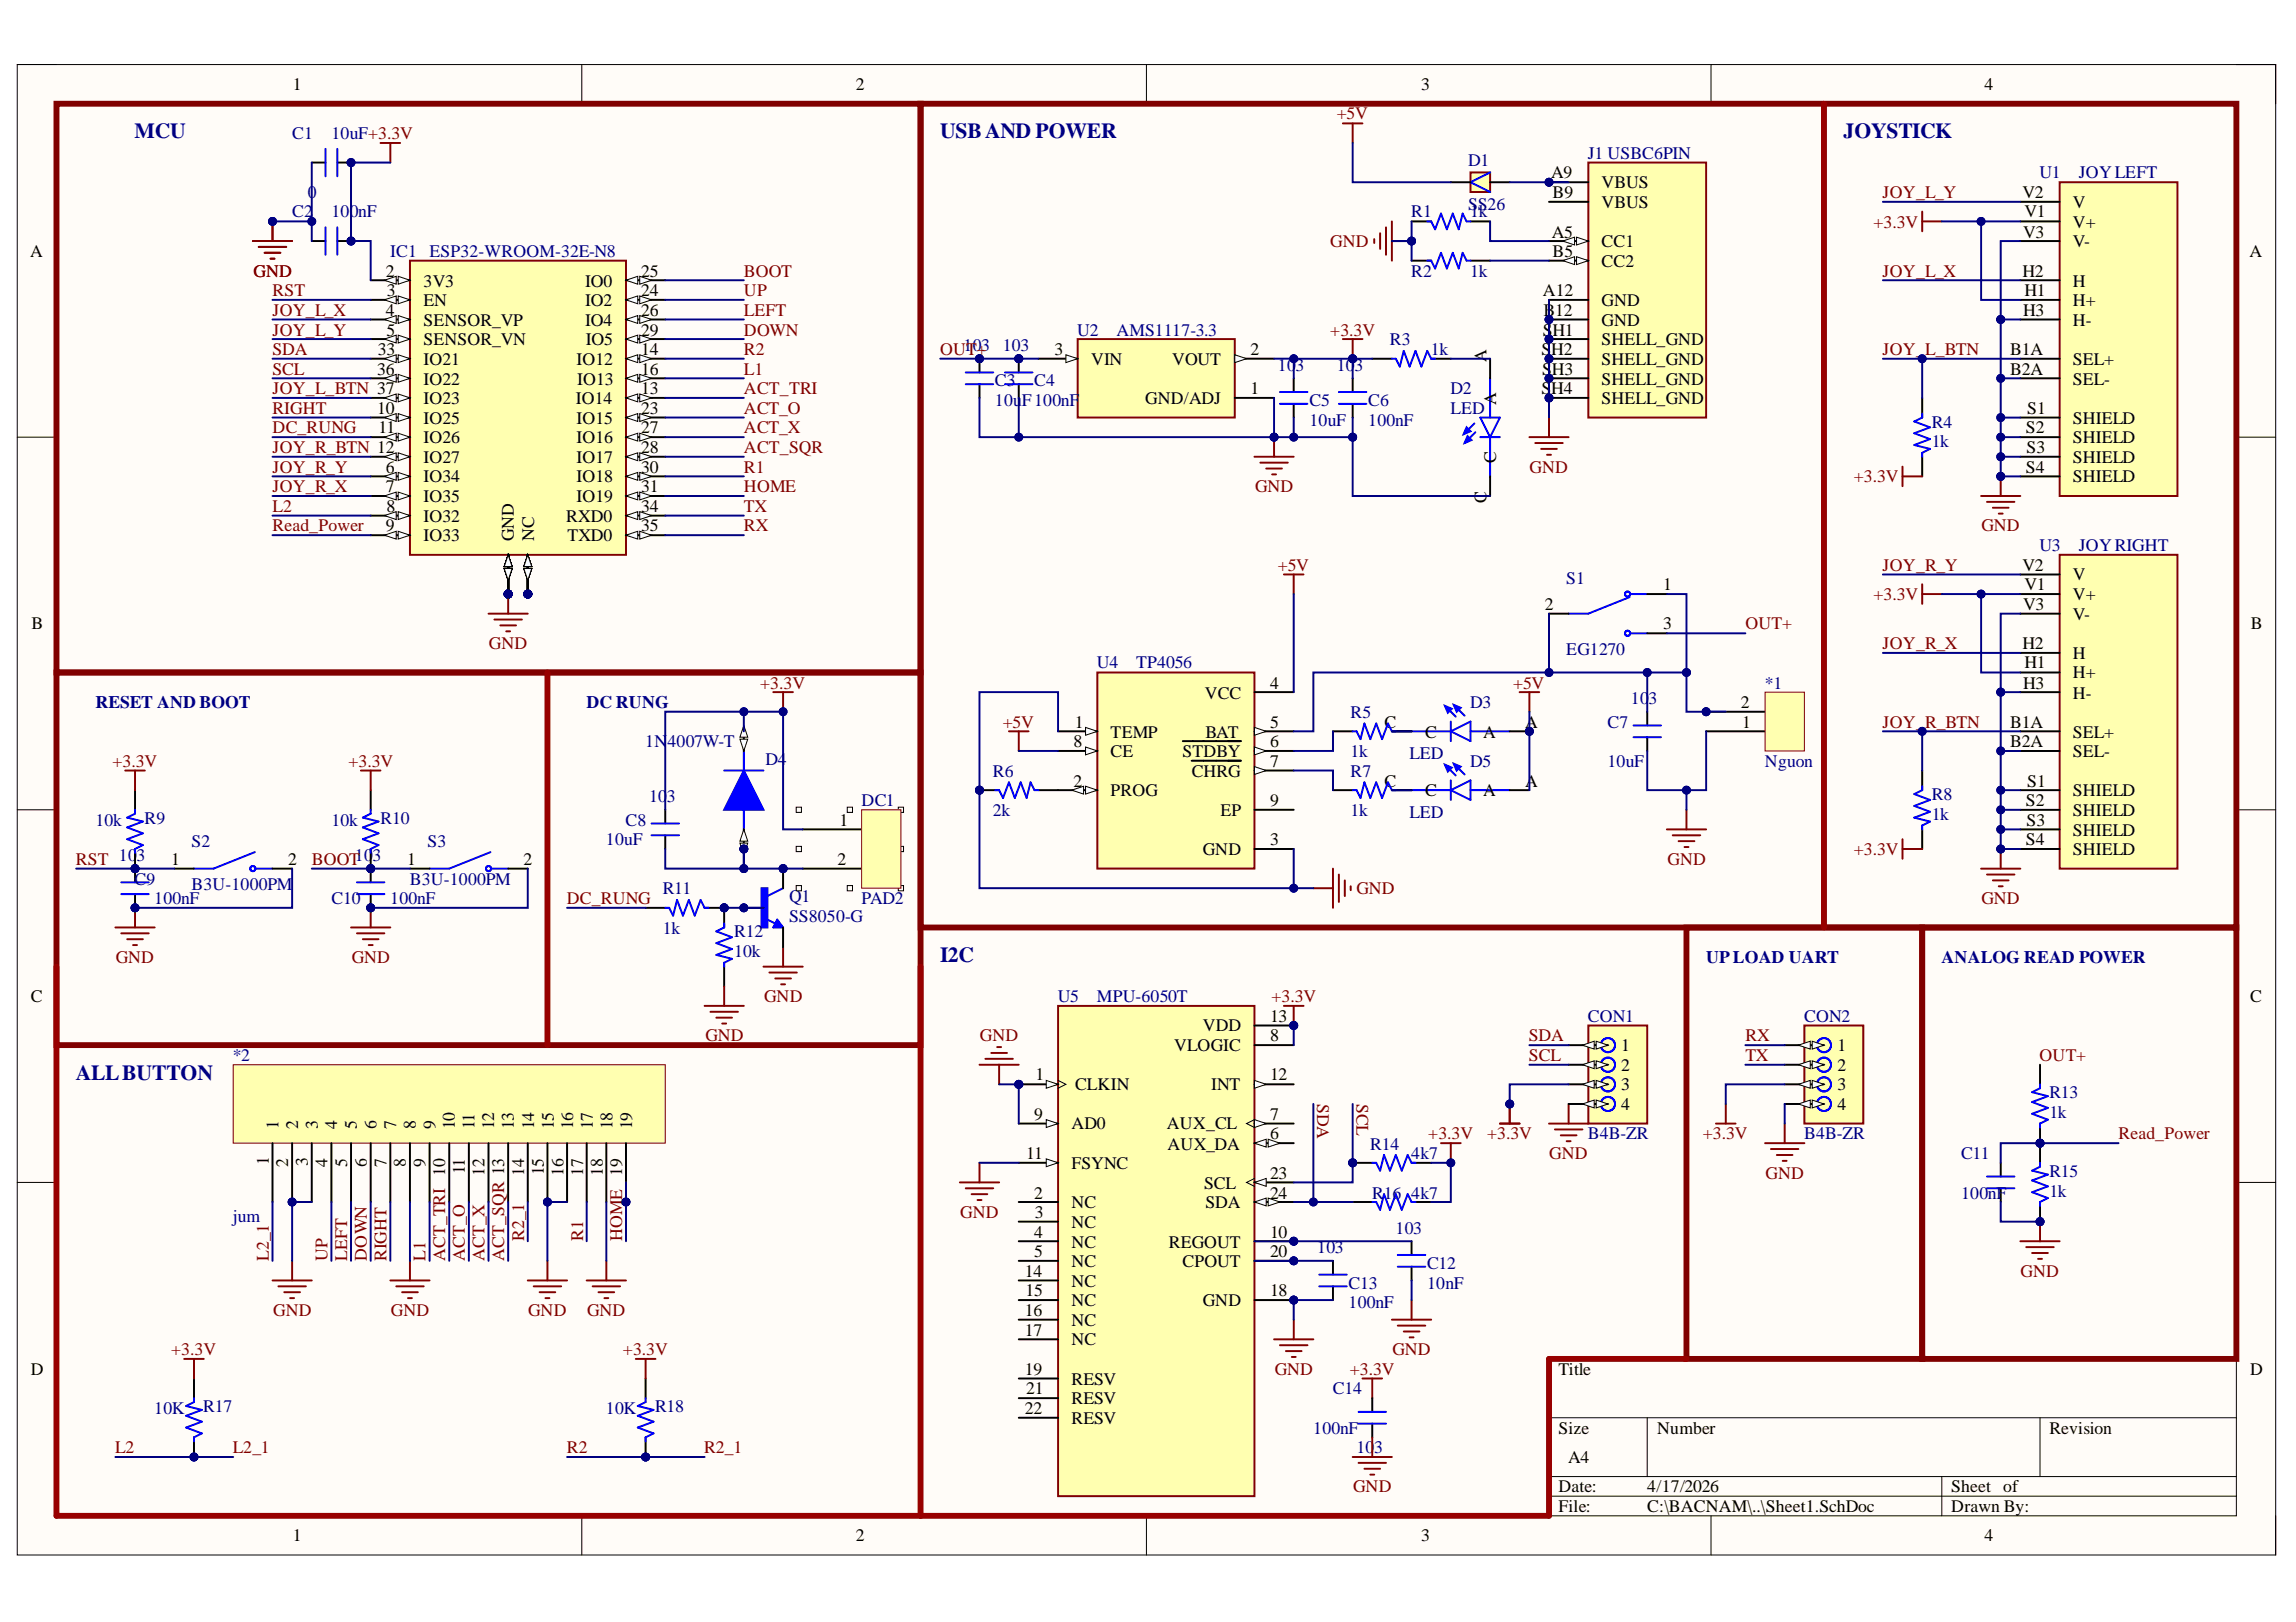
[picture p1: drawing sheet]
<svg xmlns="http://www.w3.org/2000/svg" width="297mm" height="210mm" viewBox="0 0 297 210" stroke-linecap="round" stroke-linejoin="round" font-family="sans-serif">
<defs><g id="words">
<g font-size="2.8" fill="#000080">
<text x="17.4" y="17.9">MCU</text>
<text x="121.6" y="17.9">USBAND POWER</text>
<text x="238.5" y="17.9">JOYSTICK</text>
<text x="121.6" y="124.5">I2C</text>
<text x="9.8" y="139.7">ALLBUTTON</text>
</g>
<g font-size="2.3">
<text x="37.9" y="11.7">1</text>
<text x="110.7" y="11.7">2</text>
<text x="183.9" y="11.7">3</text>
<text x="256.8" y="11.7">4</text>
<text x="200.7" y="23.1">A9</text>
<text x="200.9" y="25.6">B9</text>
<text x="207.2" y="24.3">VBUS</text>
<text x="207.2" y="26.9">VBUS</text>
<text x="261.7" y="25.6">V2</text>
<text x="261.9" y="28.1">V1</text>
<text x="268.2" y="26.9">V</text>
<text x="268.2" y="29.5">V+</text>
<text x="3.9" y="33.3">A</text>
<text x="49.9" y="35.8">2</text>
<text x="83" y="35.8">25</text>
<text x="200.8" y="30.8">A5</text>
<text x="200.9" y="33.3">B5</text>
<text x="207.2" y="32">CC1</text>
<text x="207.2" y="34.6">CC2</text>
<text x="261.7" y="35.8">H2</text>
<text x="261.7" y="30.8">V3</text>
<text x="268.2" y="32">V-</text>
<text x="291" y="33.3">A</text>
<text x="49.9" y="40.9">4</text>
<text x="50.1" y="38.4">3</text>
<text x="54.8" y="37.1">3V3</text>
<text x="54.8" y="39.6">EN</text>
<text x="75.7" y="37.1">IO0</text>
<text x="75.7" y="39.6">IO2</text>
<text x="83" y="38.4">24</text>
<text x="83" y="40.9">26</text>
<text x="199.6" y="38.4">A12</text>
<text x="199.7" y="40.9">B12</text>
<text x="207.2" y="39.6">GND</text>
<text x="261.7" y="40.9">H3</text>
<text x="261.9" y="38.4">H1</text>
<text x="268.2" y="37.1">H</text>
<text x="268.2" y="39.6">H+</text>
<text x="48.9" y="46">33</text>
<text x="50" y="43.4">5</text>
<text x="54.8" y="42.2">SENSOR_VP</text>
<text x="54.8" y="44.7">SENSOR_VN</text>
<text x="54.8" y="47.2">IO21</text>
<text x="74.6" y="47.2">IO12</text>
<text x="75.7" y="42.2">IO4</text>
<text x="75.8" y="44.7">IO5</text>
<text x="83" y="43.4">29</text>
<text x="83" y="46">14</text>
<text x="136.4" y="46">3</text>
<text x="141.1" y="47.2">VIN</text>
<text x="151.6" y="47.2">VOUT</text>
<text x="161.8" y="46">2</text>
<text x="192.3" y="46.9" transform="rotate(-90 192.3 46.9)">A</text>
<text x="199.4" y="46">SH2</text>
<text x="199.6" y="43.4">SH1</text>
<text x="207.2" y="42.2">GND</text>
<text x="207.2" y="44.7">SHELL_GND</text>
<text x="207.2" y="47.2">SHELL_GND</text>
<text x="260.1" y="46">B1A</text>
<text x="268.2" y="42.2">H-</text>
<text x="268.2" y="47.2">SEL+</text>
<text x="48.8" y="48.5">36</text>
<text x="48.8" y="53.6">10</text>
<text x="54.8" y="49.8">IO22</text>
<text x="54.8" y="52.3">IO23</text>
<text x="74.5" y="52.3">IO14</text>
<text x="74.7" y="49.8">IO13</text>
<text x="83" y="48.5">16</text>
<text x="83" y="51">13</text>
<text x="83" y="53.6">23</text>
<text x="148.2" y="52.3">GND/ADJ</text>
<text x="161.8" y="51">1</text>
<text x="193.6" y="52.4" transform="rotate(-90 193.6 52.4)">A</text>
<text x="199.4" y="51">SH4</text>
<text x="199.5" y="48.5">SH3</text>
<text x="207.2" y="49.8">SHELL_GND</text>
<text x="207.2" y="52.3">SHELL_GND</text>
<text x="260.1" y="48.5">B2A</text>
<text x="262.3" y="53.6">S1</text>
<text x="268.2" y="49.8">SEL-</text>
<text x="49" y="56.1">11</text>
<text x="54.8" y="54.8">IO25</text>
<text x="54.8" y="57.4">IO26</text>
<text x="54.8" y="59.9">IO27</text>
<text x="74.6" y="54.8">IO15</text>
<text x="74.6" y="57.4">IO16</text>
<text x="74.6" y="59.9">IO17</text>
<text x="83" y="56.1">27</text>
<text x="83" y="58.6">28</text>
<text x="193.6" y="59.9" transform="rotate(-90 193.6 59.9)">C</text>
<text x="262.1" y="56.1">S2</text>
<text x="262.2" y="58.6">S3</text>
<text x="268.2" y="54.8">SHIELD</text>
<text x="268.2" y="57.4">SHIELD</text>
<text x="268.2" y="59.9">SHIELD</text>
<text x="49.9" y="61.2">6</text>
<text x="49.9" y="63.7">7</text>
<text x="54.8" y="62.4">IO34</text>
<text x="54.8" y="65">IO35</text>
<text x="74.6" y="62.4">IO18</text>
<text x="74.6" y="65">IO19</text>
<text x="83" y="61.2">30</text>
<text x="83" y="63.7">31</text>
<text x="192.3" y="65.1" transform="rotate(-90 192.3 65.1)">C</text>
<text x="262.1" y="61.2">S4</text>
<text x="268.2" y="62.4">SHIELD</text>
<text x="49.9" y="68.8">9</text>
<text x="50" y="66.2">8</text>
<text x="54.8" y="67.5">IO32</text>
<text x="54.8" y="70">IO33</text>
<text x="66.5" y="70" transform="rotate(-90 66.5 70)">GND</text>
<text x="69.1" y="70" transform="rotate(-90 69.1 70)">NC</text>
<text x="73.2" y="67.5">RXD0</text>
<text x="73.4" y="70">TXD0</text>
<text x="83" y="66.2">34</text>
<text x="83" y="68.8">35</text>
<text x="215.1" y="76.4">1</text>
<text x="261.7" y="73.8">V2</text>
<text x="261.9" y="76.4">V1</text>
<text x="268.2" y="75.1">V</text>
<text x="268.2" y="77.6">V+</text>
<text x="4.1" y="81.4">B</text>
<text x="199.8" y="78.9">2</text>
<text x="215.1" y="81.4">3</text>
<text x="261.7" y="84">H2</text>
<text x="261.7" y="78.9">V3</text>
<text x="268.2" y="80.2">V-</text>
<text x="291.2" y="81.4">B</text>
<text x="164.3" y="89.1">4</text>
<text x="261.7" y="89.1">H3</text>
<text x="261.9" y="86.5">H1</text>
<text x="268.2" y="85.2">H</text>
<text x="268.2" y="87.8">H+</text>
<text x="139" y="94.2">1</text>
<text x="143.7" y="95.5">TEMP</text>
<text x="155.9" y="90.4">VCC</text>
<text x="155.9" y="95.5">BAT</text>
<text x="164.3" y="94.2">5</text>
<text x="179.1" y="94.2">C</text>
<text x="184.4" y="95.5">C</text>
<text x="191.9" y="95.5">A</text>
<text x="197.3" y="94.2">A</text>
<text x="225.2" y="91.7">2</text>
<text x="225.4" y="94.2">1</text>
<text x="260.1" y="94.2">B1A</text>
<text x="268.2" y="90.4">H-</text>
<text x="268.2" y="95.5">SEL+</text>
<text x="138.9" y="96.7">8</text>
<text x="138.9" y="101.8">2</text>
<text x="143.7" y="98">CE</text>
<text x="153" y="98">STDBY</text>
<text x="154.2" y="100.5">CHRG</text>
<text x="164.3" y="96.7">6</text>
<text x="164.3" y="99.3">7</text>
<text x="179.1" y="101.8">C</text>
<text x="197.3" y="101.8">A</text>
<text x="260.1" y="96.7">B2A</text>
<text x="262.3" y="101.8">S1</text>
<text x="268.2" y="98">SEL-</text>
<text x="108.6" y="106.9">1</text>
<text x="143.7" y="103.1">PROG</text>
<text x="157.9" y="105.6">EP</text>
<text x="164.3" y="104.3">9</text>
<text x="184.4" y="103.1">C</text>
<text x="191.9" y="103.1">A</text>
<text x="262.1" y="104.3">S2</text>
<text x="262.2" y="106.9">S3</text>
<text x="268.2" y="103.1">SHIELD</text>
<text x="268.2" y="105.6">SHIELD</text>
<text x="22.2" y="111.9">1</text>
<text x="37.3" y="111.9">2</text>
<text x="52.7" y="111.9">1</text>
<text x="67.7" y="111.9">2</text>
<text x="108.3" y="111.9">2</text>
<text x="155.6" y="110.7">GND</text>
<text x="164.3" y="109.4">3</text>
<text x="262.1" y="109.4">S4</text>
<text x="268.2" y="108.1">SHIELD</text>
<text x="268.2" y="110.7">SHIELD</text>
<text x="4" y="129.7">C</text>
<text x="291.1" y="129.7">C</text>
<text x="151.9" y="136">VLOGIC</text>
<text x="155.6" y="133.5">VDD</text>
<text x="164.3" y="132.2">13</text>
<text x="164.3" y="134.7">8</text>
<text x="209.7" y="136">1</text>
<text x="237.7" y="136">1</text>
<text x="134" y="139.8">1</text>
<text x="139.1" y="141.1">CLKIN</text>
<text x="156.7" y="141.1">INT</text>
<text x="164.3" y="139.8">12</text>
<text x="209.7" y="138.5">2</text>
<text x="209.7" y="141.1">3</text>
<text x="209.7" y="143.6">4</text>
<text x="237.7" y="138.5">2</text>
<text x="237.7" y="141.1">3</text>
<text x="237.7" y="143.6">4</text>
<text x="36" y="146.2" transform="rotate(-90 36 146.2)">1</text>
<text x="38.6" y="146.2" transform="rotate(-90 38.6 146.2)">2</text>
<text x="41.1" y="146.2" transform="rotate(-90 41.1 146.2)">3</text>
<text x="43.6" y="146.2" transform="rotate(-90 43.6 146.2)">4</text>
<text x="46.2" y="146.2" transform="rotate(-90 46.2 146.2)">5</text>
<text x="48.7" y="146.2" transform="rotate(-90 48.7 146.2)">6</text>
<text x="51.2" y="146.2" transform="rotate(-90 51.2 146.2)">7</text>
<text x="53.8" y="146.2" transform="rotate(-90 53.8 146.2)">8</text>
<text x="56.3" y="146.2" transform="rotate(-90 56.3 146.2)">9</text>
<text x="58.9" y="146.2" transform="rotate(-90 58.9 146.2)">10</text>
<text x="61.4" y="146.2" transform="rotate(-90 61.4 146.2)">11</text>
<text x="63.9" y="146.2" transform="rotate(-90 63.9 146.2)">12</text>
<text x="66.5" y="146.2" transform="rotate(-90 66.5 146.2)">13</text>
<text x="69.1" y="146.2" transform="rotate(-90 69.1 146.2)">14</text>
<text x="71.6" y="146.2" transform="rotate(-90 71.6 146.2)">15</text>
<text x="74.2" y="146.2" transform="rotate(-90 74.2 146.2)">16</text>
<text x="76.7" y="146.2" transform="rotate(-90 76.7 146.2)">17</text>
<text x="79.2" y="146.2" transform="rotate(-90 79.2 146.2)">18</text>
<text x="81.8" y="146.2" transform="rotate(-90 81.8 146.2)">19</text>
<text x="133.8" y="144.9">9</text>
<text x="138.6" y="146.2">AD0</text>
<text x="151" y="146.2">AUX_CL</text>
<text x="151" y="148.8">AUX_DA</text>
<text x="164.3" y="144.9">7</text>
<text x="164.3" y="147.4">6</text>
<text x="34.8" y="150.8" transform="rotate(-90 34.8 150.8)">1</text>
<text x="37.3" y="151.1" transform="rotate(-90 37.3 151.1)">2</text>
<text x="39.8" y="150.9" transform="rotate(-90 39.8 150.9)">3</text>
<text x="42.4" y="151.1" transform="rotate(-90 42.4 151.1)">4</text>
<text x="44.9" y="151" transform="rotate(-90 44.9 151)">5</text>
<text x="47.4" y="151.1" transform="rotate(-90 47.4 151.1)">6</text>
<text x="50" y="151.1" transform="rotate(-90 50 151.1)">7</text>
<text x="52.5" y="151" transform="rotate(-90 52.5 151)">8</text>
<text x="55.1" y="151.1" transform="rotate(-90 55.1 151.1)">9</text>
<text x="57.6" y="152.2" transform="rotate(-90 57.6 152.2)">10</text>
<text x="60.1" y="152" transform="rotate(-90 60.1 152)">11</text>
<text x="62.7" y="152.2" transform="rotate(-90 62.7 152.2)">12</text>
<text x="67.8" y="152.2" transform="rotate(-90 67.8 152.2)">14</text>
<text x="70.4" y="152.1" transform="rotate(-90 70.4 152.1)">15</text>
<text x="72.9" y="152.2" transform="rotate(-90 72.9 152.2)">16</text>
<text x="75.4" y="152.2" transform="rotate(-90 75.4 152.2)">17</text>
<text x="78" y="152.2" transform="rotate(-90 78 152.2)">18</text>
<text x="80.5" y="152.2" transform="rotate(-90 80.5 152.2)">19</text>
<text x="132.8" y="150">11</text>
<text x="133.8" y="155.1">2</text>
<text x="138.6" y="151.3">FSYNC</text>
<text x="155.8" y="153.8">SCL</text>
<text x="164.3" y="152.6">23</text>
<text x="164.3" y="155.1">24</text>
<text x="133.8" y="160.2">4</text>
<text x="133.9" y="157.6">3</text>
<text x="138.6" y="156.4">NC</text>
<text x="138.6" y="158.9">NC</text>
<text x="138.6" y="161.4">NC</text>
<text x="151.2" y="161.4">REGOUT</text>
<text x="155.9" y="156.4">SDA</text>
<text x="164.3" y="160.2">10</text>
<text x="132.6" y="165.2">14</text>
<text x="132.7" y="167.8">15</text>
<text x="133.8" y="162.7">5</text>
<text x="138.6" y="164">NC</text>
<text x="138.6" y="166.5">NC</text>
<text x="153" y="164">CPOUT</text>
<text x="164.3" y="162.7">20</text>
<text x="164.3" y="167.8">18</text>
<text x="132.6" y="170.3">16</text>
<text x="132.6" y="172.8">17</text>
<text x="138.6" y="169">NC</text>
<text x="138.6" y="171.6">NC</text>
<text x="155.6" y="169">GND</text>
<text x="4" y="177.9">D</text>
<text x="132.6" y="177.9">19</text>
<text x="138.6" y="174.1">NC</text>
<text x="138.6" y="179.2">RESV</text>
<text x="201.6" y="177.9">Title</text>
<text x="291.1" y="177.9">D</text>
<text x="132.6" y="183">22</text>
<text x="132.8" y="180.5">21</text>
<text x="138.6" y="181.7">RESV</text>
<text x="138.6" y="184.3">RESV</text>
<text x="201.6" y="185.5">Size</text>
<text x="214.4" y="185.5">Number</text>
<text x="265.1" y="185.5">Revision</text>
<text x="202.9" y="189.3">A4</text>
<text x="201.6" y="193.1">Date:</text>
<text x="201.6" y="195.7">File:</text>
<text x="213.1" y="193.1">4/17/2026</text>
<text x="213.1" y="195.7">C:\BACNAM\..\Sheet1.SchDoc</text>
<text x="252.4" y="193.1">Sheet of</text>
<text x="252.4" y="195.7">Drawn By:</text>
<text x="37.9" y="199.5">1</text>
<text x="110.7" y="199.5">2</text>
<text x="183.9" y="199.5">3</text>
<text x="256.8" y="199.5">4</text>
</g>
<g font-size="2.3" fill="#000080">
<text x="37.8" y="18">C1</text>
<text x="42.9" y="18">10uF+3.3V</text>
<text x="189.9" y="21.5">D1</text>
<text x="205.4" y="20.5">J1 USBC6PIN</text>
<text x="263.9" y="23.1">U1</text>
<text x="268.9" y="23.1">JOYLEFT</text>
<text x="37.8" y="28.1">C2</text>
<text x="39.8" y="25.6">0</text>
<text x="42.9" y="28.1">100nF</text>
<text x="182.6" y="28.1">R1</text>
<text x="189.9" y="27.1">SS26</text>
<text x="190.2" y="28.1">1k</text>
<text x="50.5" y="33.3">IC1</text>
<text x="55.6" y="33.3">ESP32-WROOM-32E-N8</text>
<text x="182.6" y="35.8">R2</text>
<text x="190.2" y="35.8">1k</text>
<text x="129.7" y="45.5">103</text>
<text x="139.4" y="43.4">U2</text>
<text x="144.4" y="43.4">AMS1117-3.3</text>
<text x="165.3" y="48">10</text>
<text x="167.6" y="48">3</text>
<text x="172.9" y="48">10</text>
<text x="175.2" y="48">3</text>
<text x="179.8" y="44.7">R3</text>
<text x="185.1" y="46">1k</text>
<text x="128.7" y="50">C3</text>
<text x="128.7" y="52.5">10u</text>
<text x="132.2" y="52.5">F100nF</text>
<text x="133.8" y="50">C4</text>
<text x="169.4" y="52.5">C5</text>
<text x="177" y="52.5">C6</text>
<text x="187.7" y="51">D2</text>
<text x="187.7" y="53.6">LED</text>
<text x="169.4" y="55.1">10uF</text>
<text x="177" y="55.1">100nF</text>
<text x="249.9" y="55.3">R4</text>
<text x="249.9" y="57.9">1k</text>
<text x="263.9" y="71.3">U3</text>
<text x="268.9" y="71.3">JOYRIGHT</text>
<text x="202.6" y="75.6">S1</text>
<text x="141.9" y="86.5">U4</text>
<text x="147" y="86.5">TP4056</text>
<text x="202.6" y="84.7">EG1270</text>
<text x="228.3" y="89.1">*1</text>
<text x="12.3" y="91.7">RESET AND BOOT</text>
<text x="75.9" y="91.7">DC RUNG</text>
<text x="174.7" y="92.9">R5</text>
<text x="190.2" y="91.7">D3</text>
<text x="208" y="94.2">C7</text>
<text x="211" y="91.2">10</text>
<text x="213.3" y="91.2">3</text>
<text x="83.5" y="96.7">1N</text>
<text x="86.4" y="96.7">4007W-T</text>
<text x="99" y="99">D4</text>
<text x="128.5" y="100.5">R6</text>
<text x="174.7" y="100.5">R7</text>
<text x="174.7" y="98">1k</text>
<text x="182.3" y="98.3">LED</text>
<text x="190.2" y="99.3">D5</text>
<text x="208" y="99.3">10uF</text>
<text x="228.3" y="99.3">Nguon</text>
<text x="12.3" y="106.9">10k</text>
<text x="18.7" y="106.6">R9</text>
<text x="42.9" y="106.9">10k</text>
<text x="49.2" y="106.6">R10</text>
<text x="80.9" y="106.9">C8</text>
<text x="84" y="103.8">10</text>
<text x="86.3" y="103.8">3</text>
<text x="111.5" y="104.3">DC1</text>
<text x="128.5" y="105.6">2k</text>
<text x="174.7" y="105.6">1k</text>
<text x="182.3" y="105.9">LED</text>
<text x="249.9" y="103.6">R8</text>
<text x="249.9" y="106.1">1k</text>
<text x="17.7" y="111.4">3</text>
<text x="24.8" y="109.6">S2</text>
<text x="48.2" y="111.4">3</text>
<text x="55.3" y="109.6">S3</text>
<text x="78.4" y="109.4">10uF</text>
<text x="17.4" y="114.5">C9</text>
<text x="20" y="117">100nF</text>
<text x="24.8" y="115.2">B3U-1000PM</text>
<text x="42.9" y="117">C10</text>
<text x="50.5" y="117">100nF</text>
<text x="53" y="114.5">B3U-1000PM</text>
<text x="85.8" y="115.7">R11</text>
<text x="102.1" y="116.8">Q1</text>
<text x="102.1" y="119.3">SS8050-G</text>
<text x="111.5" y="117">PAD2</text>
<text x="85.8" y="120.8">1k</text>
<text x="95" y="121.3">R12</text>
<text x="95" y="123.8">10k</text>
<text x="220.7" y="124.6">UPLOAD UART</text>
<text x="251.2" y="124.6">ANALOG READ POWER</text>
<text x="136.8" y="129.7">U5</text>
<text x="141.9" y="129.7">MPU-6050T</text>
<text x="30.1" y="137.3">*2</text>
<text x="205.4" y="132.2">CON1</text>
<text x="233.4" y="132.2">CON2</text>
<text x="265.1" y="142.1">R13</text>
<text x="177.3" y="148.8">R14</text>
<text x="205.4" y="147.4">B4B-ZR</text>
<text x="233.4" y="147.4">B4B-ZR</text>
<text x="265.1" y="144.6">1k</text>
<text x="177.5" y="155.1">R16</text>
<text x="182.6" y="150">4k7</text>
<text x="182.6" y="155.1">4k7</text>
<text x="253.7" y="150">C11</text>
<text x="253.7" y="155.1">100nF</text>
<text x="265.1" y="152.3">R15</text>
<text x="265.1" y="154.9">1k</text>
<text x="30.1" y="158.1">jum</text>
<text x="180.6" y="159.7">103</text>
<text x="170.4" y="162.2">103</text>
<text x="174.5" y="166.8">C13</text>
<text x="184.6" y="164.2">C12</text>
<text x="184.6" y="166.8">10nF</text>
<text x="174.5" y="169.3">100nF</text>
<text x="20" y="183">10K</text>
<text x="26.3" y="182.7">R17</text>
<text x="78.4" y="183">10K</text>
<text x="84.7" y="182.7">R18</text>
<text x="169.9" y="185.5">100nF</text>
<text x="172.4" y="180.5">C14</text>
<text x="175.5" y="188.1">10</text>
<text x="177.8" y="188.1">3</text>
</g>
<g font-size="2.3" fill="#800000">
<text x="172.9" y="15.5">+5V</text>
<text x="242.4" y="29.5">+3.3V</text>
<text x="243.6" y="25.6">JOY_L_Y</text>
<text x="32.8" y="35.8">GND</text>
<text x="96.2" y="35.8">BOOT</text>
<text x="172.1" y="32">GND</text>
<text x="243.6" y="35.8">JOY_L_X</text>
<text x="35.3" y="38.4">RST</text>
<text x="35.3" y="40.9">JOY_L_X</text>
<text x="96.2" y="38.4">UP</text>
<text x="96.2" y="40.9">LEFT</text>
<text x="35.3" y="46">SDA</text>
<text x="35.3" y="43.4">JOY_L_Y</text>
<text x="96.2" y="43.4">DOWN</text>
<text x="96.2" y="46">R2</text>
<text x="121.6" y="46">OU1T0+3</text>
<text x="172.1" y="43.4">+3.3V</text>
<text x="243.6" y="46">JOY_L_BTN</text>
<text x="35.3" y="48.5">SCL</text>
<text x="35.3" y="51">JOY_L_BTN 37</text>
<text x="35.3" y="53.6">RIGHT</text>
<text x="96.2" y="48.5">L1</text>
<text x="96.2" y="51">ACT_TRI</text>
<text x="96.2" y="53.6">ACT_O</text>
<text x="35.3" y="58.6">JOY_R_BTN 12</text>
<text x="35.3" y="56.1">DC_RUNG</text>
<text x="96.2" y="56.1">ACT_X</text>
<text x="96.2" y="58.6">ACT_SQR</text>
<text x="35.3" y="61.2">JOY_R_Y</text>
<text x="35.3" y="63.7">JOY_R_X</text>
<text x="96.2" y="61.2">R1</text>
<text x="96.2" y="63.7">HOME</text>
<text x="162.4" y="63.7">GND</text>
<text x="197.9" y="61.2">GND</text>
<text x="239.8" y="62.4">+3.3V</text>
<text x="35.3" y="66.2">L2</text>
<text x="35.3" y="68.8">Read_Power</text>
<text x="96.2" y="66.2">TX</text>
<text x="96.2" y="68.8">RX</text>
<text x="256.3" y="68.8">GND</text>
<text x="165.3" y="73.8">+5V</text>
<text x="242.4" y="77.6">+3.3V</text>
<text x="243.6" y="73.8">JOY_R_Y</text>
<text x="63.3" y="84">GND</text>
<text x="225.8" y="81.4">OUT+</text>
<text x="243.6" y="84">JOY_R_X</text>
<text x="98.4" y="89.1">+3.3V</text>
<text x="195.8" y="89.1">+5V</text>
<text x="129.7" y="94.2">+5V</text>
<text x="243.6" y="94.2">JOY_R_BTN</text>
<text x="14.5" y="99.3">+3.3V</text>
<text x="45.1" y="99.3">+3.3V</text>
<text x="9.8" y="111.9">RST 10</text>
<text x="40.3" y="111.9">BOOT10</text>
<text x="215.7" y="111.9">GND</text>
<text x="239.8" y="110.7">+3.3V</text>
<text x="73.3" y="117">DC_RUNG</text>
<text x="175.5" y="115.7">GND</text>
<text x="256.3" y="117">GND</text>
<text x="15" y="124.6">GND</text>
<text x="45.5" y="124.6">GND</text>
<text x="98.9" y="129.7">GND</text>
<text x="164.5" y="129.7">+3.3V</text>
<text x="91.3" y="134.7">GND</text>
<text x="126.8" y="134.7">GND</text>
<text x="197.8" y="137.3">SCL</text>
<text x="197.8" y="134.7">SDA</text>
<text x="225.8" y="134.7">RX</text>
<text x="225.8" y="137.3">TX</text>
<text x="263.9" y="137.3">OUT+</text>
<text x="170.4" y="142.9" transform="rotate(90 170.4 142.9)">SDA</text>
<text x="175.5" y="142.9" transform="rotate(90 175.5 142.9)">SCL</text>
<text x="184.8" y="147.4">+3.3V</text>
<text x="192.4" y="147.4">+3.3V</text>
<text x="220.3" y="147.4">+3.3V</text>
<text x="274.1" y="147.4">Read_Power</text>
<text x="200.4" y="150">GND</text>
<text x="228.4" y="152.6">GND</text>
<text x="67.8" y="160.6" transform="rotate(-90 67.8 160.6)">R2_1</text>
<text x="75.4" y="160.6" transform="rotate(-90 75.4 160.6)">R1</text>
<text x="80.5" y="160.6" transform="rotate(-90 80.5 160.6)">HOME</text>
<text x="124.2" y="157.6">GND</text>
<text x="34.8" y="163.1" transform="rotate(-90 34.8 163.1)">L2_1</text>
<text x="42.4" y="163.1" transform="rotate(-90 42.4 163.1)">UP</text>
<text x="44.9" y="163.1" transform="rotate(-90 44.9 163.1)">LEFT</text>
<text x="47.4" y="163.1" transform="rotate(-90 47.4 163.1)">DOWN</text>
<text x="50" y="163.1" transform="rotate(-90 50 163.1)">RIGHT</text>
<text x="55.1" y="163.1" transform="rotate(-90 55.1 163.1)">L1</text>
<text x="57.6" y="163.1" transform="rotate(-90 57.6 163.1)">ACT_TRI</text>
<text x="60.1" y="163.1" transform="rotate(-90 60.1 163.1)">ACT_O</text>
<text x="62.7" y="163.1" transform="rotate(-90 62.7 163.1)">ACT_X</text>
<text x="65.2" y="163.1" transform="rotate(-90 65.2 163.1)">ACT_SQR 13</text>
<text x="261.4" y="165.2">GND</text>
<text x="35.4" y="170.3">GND</text>
<text x="50.6" y="170.3">GND</text>
<text x="68.3" y="170.3">GND</text>
<text x="75.9" y="170.3">GND</text>
<text x="22.2" y="175.4">+3.3V</text>
<text x="80.6" y="175.4">+3.3V</text>
<text x="164.9" y="177.9">GND</text>
<text x="174.6" y="177.9">+3.3V</text>
<text x="180.1" y="175.4">GND</text>
<text x="14.9" y="188.1">L2</text>
<text x="30.1" y="188.1">L2_1</text>
<text x="73.3" y="188.1">R2</text>
<text x="91.1" y="188.1">R2_1</text>
<text x="175.1" y="193.1">GND</text>
</g>
</g></defs>
<path d="M2.2 8.4h292.2v192.8h-292.2z" fill-rule="evenodd" fill="#fffcf8"/>
<path d="M2.2 8.4h292.2v192.8h-292.2z" fill="none" stroke="#000" stroke-width=".13"/>
<path d="M7.3 13.4h282v182.8h-282z" fill-rule="evenodd" fill="#fffcf8"/>
<g fill="none" stroke="#000" stroke-width=".13">
<path d="M2.2 8.3h5.1M7.3 13.4h282v182.8h-282zM75.3 8.3v5.1M148.3 8.3v5.1M221.4 8.4v5M289.3 8.4h5.1v5M2.2 56.6h5.1M289.3 56.6h5.1M2.2 104.8h5.1M289.3 104.8h5.1M2.2 153h5.1M289.3 153h5.1"/>
<path d="M289.3 175.9h-88.9v20.3M75.3 196.2v5M148.3 196.2v5M200.4 183.5h88.9M200.4 191.1h88.9M200.4 193.6h88.9M213.1 183.5v7.6M221.4 196.2v5M251.2 191.1v5.1M263.9 183.5v7.6M294.4 196.2v5"/>
</g>
<circle cx="65.7" cy="76.9" r=".51" fill="#000080"/>
<circle cx="65.7" cy="76.9" r=".51" fill="none" stroke="#000080" stroke-width=".13"/>
<circle cx="65.7" cy="76.9" r=".51" fill="#000080"/>
<circle cx="65.7" cy="76.9" r=".51" fill="none" stroke="#000080" stroke-width=".13"/>
<circle cx="65.7" cy="76.9" r=".51" fill="#000080"/>
<circle cx="65.7" cy="76.9" r=".51" fill="none" stroke="#000080" stroke-width=".13"/>
<circle cx="65.7" cy="76.9" r=".51" fill="#000080"/>
<circle cx="65.7" cy="76.9" r=".51" fill="none" stroke="#000080" stroke-width=".13"/>
<circle cx="65.7" cy="76.9" r=".51" fill="#000080"/>
<circle cx="65.7" cy="76.9" r=".51" fill="none" stroke="#000080" stroke-width=".13"/>
<circle cx="65.7" cy="76.9" r=".51" fill="#000080"/>
<circle cx="65.7" cy="76.9" r=".51" fill="none" stroke="#000080" stroke-width=".13"/>
<circle cx="65.7" cy="76.9" r=".51" fill="#000080"/>
<circle cx="65.7" cy="76.9" r=".51" fill="none" stroke="#000080" stroke-width=".13"/>
<circle cx="65.7" cy="76.9" r=".51" fill="#000080"/>
<circle cx="65.7" cy="76.9" r=".51" fill="none" stroke="#000080" stroke-width=".13"/>
<circle cx="65.7" cy="76.9" r=".51" fill="#000080"/>
<circle cx="65.7" cy="76.9" r=".51" fill="none" stroke="#000080" stroke-width=".13"/>
<circle cx="65.7" cy="76.9" r=".51" fill="#000080"/>
<circle cx="65.7" cy="76.9" r=".51" fill="none" stroke="#000080" stroke-width=".13"/>
<circle cx="65.7" cy="76.9" r=".51" fill="#000080"/>
<circle cx="65.7" cy="76.9" r=".51" fill="none" stroke="#000080" stroke-width=".13"/>
<circle cx="65.7" cy="76.9" r=".51" fill="#000080"/>
<circle cx="65.7" cy="76.9" r=".51" fill="none" stroke="#000080" stroke-width=".13"/>
<circle cx="68.3" cy="76.9" r=".51" fill="#000080"/>
<circle cx="68.3" cy="76.9" r=".51" fill="none" stroke="#000080" stroke-width=".13"/>
<circle cx="68.3" cy="76.9" r=".51" fill="#000080"/>
<circle cx="68.3" cy="76.9" r=".51" fill="none" stroke="#000080" stroke-width=".13"/>
<circle cx="68.3" cy="76.9" r=".51" fill="#000080"/>
<circle cx="68.3" cy="76.9" r=".51" fill="none" stroke="#000080" stroke-width=".13"/>
<circle cx="68.3" cy="76.9" r=".51" fill="#000080"/>
<circle cx="68.3" cy="76.9" r=".51" fill="none" stroke="#000080" stroke-width=".13"/>
<circle cx="68.3" cy="76.9" r=".51" fill="#000080"/>
<circle cx="68.3" cy="76.9" r=".51" fill="none" stroke="#000080" stroke-width=".13"/>
<circle cx="68.3" cy="76.9" r=".51" fill="#000080"/>
<circle cx="68.3" cy="76.9" r=".51" fill="none" stroke="#000080" stroke-width=".13"/>
<circle cx="68.3" cy="76.9" r=".51" fill="#000080"/>
<circle cx="68.3" cy="76.9" r=".51" fill="none" stroke="#000080" stroke-width=".13"/>
<path d="M53 33.7h28v38.1h-28z" fill-rule="evenodd" fill="#ffffb0"/>
<path d="M53 33.7h28v38.1h-28z" fill="none" stroke="#800000" stroke-width=".25"/>
<path d="M48 36.3h5" fill="none" stroke="#000" stroke-width=".25"/>
<path d="M51.5 35.8l1.5 .5-1.5 .5z" fill="#f8fcff"/>
<path d="M51.5 35.8l1.5 .5-1.5 .5z" fill="none" stroke="#000" stroke-width=".13"/>
<path d="M49.7 36.3l1.6-.5v1z" fill="#f8fcff"/>
<path d="M49.7 36.3l1.6-.5v1z" fill="none" stroke="#000" stroke-width=".13"/>
<path d="M81 36.3h5.1" fill="none" stroke="#000" stroke-width=".25"/>
<path d="M81 36.3l1.5-.5v1z" fill="#f8fcff"/>
<path d="M81 36.3l1.5-.5v1z" fill="none" stroke="#000" stroke-width=".13"/>
<path d="M82.8 35.8l1.5 .5-1.5 .5z" fill="#f8fcff"/>
<path d="M82.8 35.8l1.5 .5-1.5 .5z" fill="none" stroke="#000" stroke-width=".13"/>
<path d="M48 38.8h5" fill="none" stroke="#000" stroke-width=".25"/>
<path d="M51.5 38.3l1.5 .5-1.5 .5z" fill="#f8fcff"/>
<path d="M51.5 38.3l1.5 .5-1.5 .5z" fill="none" stroke="#000" stroke-width=".13"/>
<path d="M49.7 38.8l1.6-.5v1z" fill="#f8fcff"/>
<path d="M49.7 38.8l1.6-.5v1z" fill="none" stroke="#000" stroke-width=".13"/>
<path d="M81 38.8h5.1" fill="none" stroke="#000" stroke-width=".25"/>
<path d="M81 38.8l1.5-.5v1z" fill="#f8fcff"/>
<path d="M81 38.8l1.5-.5v1z" fill="none" stroke="#000" stroke-width=".13"/>
<path d="M82.8 38.3l1.5 .5-1.5 .5z" fill="#f8fcff"/>
<path d="M82.8 38.3l1.5 .5-1.5 .5z" fill="none" stroke="#000" stroke-width=".13"/>
<path d="M48 41.3h5" fill="none" stroke="#000" stroke-width=".25"/>
<path d="M51.5 40.8l1.5 .5-1.5 .6z" fill="#f8fcff"/>
<path d="M51.5 40.8l1.5 .5-1.5 .6z" fill="none" stroke="#000" stroke-width=".13"/>
<path d="M49.7 41.3l1.6-.5v1.1z" fill="#f8fcff"/>
<path d="M49.7 41.3l1.6-.5v1.1z" fill="none" stroke="#000" stroke-width=".13"/>
<path d="M81 41.3h5.1" fill="none" stroke="#000" stroke-width=".25"/>
<path d="M81 41.3l1.5-.5v1.1z" fill="#f8fcff"/>
<path d="M81 41.3l1.5-.5v1.1z" fill="none" stroke="#000" stroke-width=".13"/>
<path d="M82.8 40.8l1.5 .5-1.5 .6z" fill="#f8fcff"/>
<path d="M82.8 40.8l1.5 .5-1.5 .6z" fill="none" stroke="#000" stroke-width=".13"/>
<path d="M48 43.9h5" fill="none" stroke="#000" stroke-width=".25"/>
<path d="M51.5 43.4l1.5 .5-1.5 .5z" fill="#f8fcff"/>
<path d="M51.5 43.4l1.5 .5-1.5 .5z" fill="none" stroke="#000" stroke-width=".13"/>
<path d="M49.7 43.9l1.6-.5v1z" fill="#f8fcff"/>
<path d="M49.7 43.9l1.6-.5v1z" fill="none" stroke="#000" stroke-width=".13"/>
<path d="M81 43.9h5.1" fill="none" stroke="#000" stroke-width=".25"/>
<path d="M81 43.9l1.5-.5v1z" fill="#f8fcff"/>
<path d="M81 43.9l1.5-.5v1z" fill="none" stroke="#000" stroke-width=".13"/>
<path d="M82.8 43.4l1.5 .5-1.5 .5z" fill="#f8fcff"/>
<path d="M82.8 43.4l1.5 .5-1.5 .5z" fill="none" stroke="#000" stroke-width=".13"/>
<path d="M81 46.4h5.1" fill="none" stroke="#000" stroke-width=".25"/>
<path d="M81 46.4l1.5-.5v1z" fill="#f8fcff"/>
<path d="M81 46.4l1.5-.5v1z" fill="none" stroke="#000" stroke-width=".13"/>
<path d="M82.8 45.9l1.5 .5-1.5 .5z" fill="#f8fcff"/>
<path d="M82.8 45.9l1.5 .5-1.5 .5z" fill="none" stroke="#000" stroke-width=".13"/>
<path d="M48 46.4h5" fill="none" stroke="#000" stroke-width=".25"/>
<path d="M51.5 45.9l1.5 .5-1.5 .5z" fill="#f8fcff"/>
<path d="M51.5 45.9l1.5 .5-1.5 .5z" fill="none" stroke="#000" stroke-width=".13"/>
<path d="M49.7 46.4l1.6-.5v1z" fill="#f8fcff"/>
<path d="M49.7 46.4l1.6-.5v1z" fill="none" stroke="#000" stroke-width=".13"/>
<path d="M81 49h5.1" fill="none" stroke="#000" stroke-width=".25"/>
<path d="M81 49l1.5-.5v1z" fill="#f8fcff"/>
<path d="M81 49l1.5-.5v1z" fill="none" stroke="#000" stroke-width=".13"/>
<path d="M82.8 48.5l1.5 .5-1.5 .5z" fill="#f8fcff"/>
<path d="M82.8 48.5l1.5 .5-1.5 .5z" fill="none" stroke="#000" stroke-width=".13"/>
<path d="M48 49h5" fill="none" stroke="#000" stroke-width=".25"/>
<path d="M51.5 48.5l1.5 .5-1.5 .5z" fill="#f8fcff"/>
<path d="M51.5 48.5l1.5 .5-1.5 .5z" fill="none" stroke="#000" stroke-width=".13"/>
<path d="M49.7 49l1.6-.5v1z" fill="#f8fcff"/>
<path d="M49.7 49l1.6-.5v1z" fill="none" stroke="#000" stroke-width=".13"/>
<path d="M81 51.5h5.1" fill="none" stroke="#000" stroke-width=".25"/>
<path d="M81 51.5l1.5-.5v1z" fill="#f8fcff"/>
<path d="M81 51.5l1.5-.5v1z" fill="none" stroke="#000" stroke-width=".13"/>
<path d="M82.8 51l1.5 .5-1.5 .5z" fill="#f8fcff"/>
<path d="M82.8 51l1.5 .5-1.5 .5z" fill="none" stroke="#000" stroke-width=".13"/>
<path d="M48 51.5h5" fill="none" stroke="#000" stroke-width=".25"/>
<path d="M51.5 51l1.5 .5-1.5 .5z" fill="#f8fcff"/>
<path d="M51.5 51l1.5 .5-1.5 .5z" fill="none" stroke="#000" stroke-width=".13"/>
<path d="M49.7 51.5l1.6-.5v1z" fill="#f8fcff"/>
<path d="M49.7 51.5l1.6-.5v1z" fill="none" stroke="#000" stroke-width=".13"/>
<path d="M48 54h5" fill="none" stroke="#000" stroke-width=".25"/>
<path d="M51.5 53.5l1.5 .5-1.5 .5z" fill="#f8fcff"/>
<path d="M51.5 53.5l1.5 .5-1.5 .5z" fill="none" stroke="#000" stroke-width=".13"/>
<path d="M49.7 54l1.6-.5v1z" fill="#f8fcff"/>
<path d="M49.7 54l1.6-.5v1z" fill="none" stroke="#000" stroke-width=".13"/>
<path d="M81 54h5.1" fill="none" stroke="#000" stroke-width=".25"/>
<path d="M81 54l1.5-.5v1z" fill="#f8fcff"/>
<path d="M81 54l1.5-.5v1z" fill="none" stroke="#000" stroke-width=".13"/>
<path d="M82.8 53.5l1.5 .5-1.5 .5z" fill="#f8fcff"/>
<path d="M82.8 53.5l1.5 .5-1.5 .5z" fill="none" stroke="#000" stroke-width=".13"/>
<path d="M48 56.6h5" fill="none" stroke="#000" stroke-width=".25"/>
<path d="M51.5 56.1l1.5 .5-1.5 .5z" fill="#f8fcff"/>
<path d="M51.5 56.1l1.5 .5-1.5 .5z" fill="none" stroke="#000" stroke-width=".13"/>
<path d="M49.7 56.6l1.6-.5v1z" fill="#f8fcff"/>
<path d="M49.7 56.6l1.6-.5v1z" fill="none" stroke="#000" stroke-width=".13"/>
<path d="M81 56.6h5.1" fill="none" stroke="#000" stroke-width=".25"/>
<path d="M81 56.6l1.5-.5v1z" fill="#f8fcff"/>
<path d="M81 56.6l1.5-.5v1z" fill="none" stroke="#000" stroke-width=".13"/>
<path d="M82.8 56.1l1.5 .5-1.5 .5z" fill="#f8fcff"/>
<path d="M82.8 56.1l1.5 .5-1.5 .5z" fill="none" stroke="#000" stroke-width=".13"/>
<path d="M48 59.1h5" fill="none" stroke="#000" stroke-width=".25"/>
<path d="M51.5 58.6l1.5 .5-1.5 .5z" fill="#f8fcff"/>
<path d="M51.5 58.6l1.5 .5-1.5 .5z" fill="none" stroke="#000" stroke-width=".13"/>
<path d="M49.7 59.1l1.6-.5v1z" fill="#f8fcff"/>
<path d="M49.7 59.1l1.6-.5v1z" fill="none" stroke="#000" stroke-width=".13"/>
<path d="M81 59.1h5.1" fill="none" stroke="#000" stroke-width=".25"/>
<path d="M81 59.1l1.5-.5v1z" fill="#f8fcff"/>
<path d="M81 59.1l1.5-.5v1z" fill="none" stroke="#000" stroke-width=".13"/>
<path d="M82.8 58.6l1.5 .5-1.5 .5z" fill="#f8fcff"/>
<path d="M82.8 58.6l1.5 .5-1.5 .5z" fill="none" stroke="#000" stroke-width=".13"/>
<path d="M48 61.6h5" fill="none" stroke="#000" stroke-width=".25"/>
<path d="M51.5 61.1l1.5 .5-1.5 .6z" fill="#f8fcff"/>
<path d="M51.5 61.1l1.5 .5-1.5 .6z" fill="none" stroke="#000" stroke-width=".13"/>
<path d="M49.7 61.6l1.6-.5v1.1z" fill="#f8fcff"/>
<path d="M49.7 61.6l1.6-.5v1.1z" fill="none" stroke="#000" stroke-width=".13"/>
<path d="M81 61.6h5.1" fill="none" stroke="#000" stroke-width=".25"/>
<path d="M81 61.6l1.5-.5v1.1z" fill="#f8fcff"/>
<path d="M81 61.6l1.5-.5v1.1z" fill="none" stroke="#000" stroke-width=".13"/>
<path d="M82.8 61.1l1.5 .5-1.5 .6z" fill="#f8fcff"/>
<path d="M82.8 61.1l1.5 .5-1.5 .6z" fill="none" stroke="#000" stroke-width=".13"/>
<path d="M48 64.2h5" fill="none" stroke="#000" stroke-width=".25"/>
<path d="M51.5 63.7l1.5 .5-1.5 .5z" fill="#f8fcff"/>
<path d="M51.5 63.7l1.5 .5-1.5 .5z" fill="none" stroke="#000" stroke-width=".13"/>
<path d="M49.7 64.2l1.6-.5v1z" fill="#f8fcff"/>
<path d="M49.7 64.2l1.6-.5v1z" fill="none" stroke="#000" stroke-width=".13"/>
<path d="M81 64.2h5.1" fill="none" stroke="#000" stroke-width=".25"/>
<path d="M81 64.2l1.5-.5v1z" fill="#f8fcff"/>
<path d="M81 64.2l1.5-.5v1z" fill="none" stroke="#000" stroke-width=".13"/>
<path d="M82.8 63.7l1.5 .5-1.5 .5z" fill="#f8fcff"/>
<path d="M82.8 63.7l1.5 .5-1.5 .5z" fill="none" stroke="#000" stroke-width=".13"/>
<path d="M48 66.7h5" fill="none" stroke="#000" stroke-width=".25"/>
<path d="M51.5 66.2l1.5 .5-1.5 .5z" fill="#f8fcff"/>
<path d="M51.5 66.2l1.5 .5-1.5 .5z" fill="none" stroke="#000" stroke-width=".13"/>
<path d="M49.7 66.7l1.6-.5v1z" fill="#f8fcff"/>
<path d="M49.7 66.7l1.6-.5v1z" fill="none" stroke="#000" stroke-width=".13"/>
<path d="M81 66.7h5.1" fill="none" stroke="#000" stroke-width=".25"/>
<path d="M81 66.7l1.5-.5v1z" fill="#f8fcff"/>
<path d="M81 66.7l1.5-.5v1z" fill="none" stroke="#000" stroke-width=".13"/>
<path d="M82.8 66.2l1.5 .5-1.5 .5z" fill="#f8fcff"/>
<path d="M82.8 66.2l1.5 .5-1.5 .5z" fill="none" stroke="#000" stroke-width=".13"/>
<path d="M48 69.3h5" fill="none" stroke="#000" stroke-width=".25"/>
<path d="M51.5 68.8l1.5 .5-1.5 .5z" fill="#f8fcff"/>
<path d="M51.5 68.8l1.5 .5-1.5 .5z" fill="none" stroke="#000" stroke-width=".13"/>
<path d="M49.7 69.3l1.6-.5v1z" fill="#f8fcff"/>
<path d="M49.7 69.3l1.6-.5v1z" fill="none" stroke="#000" stroke-width=".13"/>
<path d="M81 69.3h5.1" fill="none" stroke="#000" stroke-width=".25"/>
<path d="M81 69.3l1.5-.5v1z" fill="#f8fcff"/>
<path d="M81 69.3l1.5-.5v1z" fill="none" stroke="#000" stroke-width=".13"/>
<path d="M82.8 68.8l1.5 .5-1.5 .5z" fill="#f8fcff"/>
<path d="M82.8 68.8l1.5 .5-1.5 .5z" fill="none" stroke="#000" stroke-width=".13"/>
<path d="M65.7 71.8v5.1" fill="none" stroke="#000" stroke-width=".25"/>
<path d="M65.7 71.8l.6 1.5h-1.1z" fill="#f8fcff"/>
<path d="M65.7 71.8l.6 1.5h-1.1z" fill="none" stroke="#000" stroke-width=".13"/>
<path d="M65.2 73.6h1.1l-.6 1.5z" fill="#f8fcff"/>
<path d="M65.2 73.6h1.1l-.6 1.5z" fill="none" stroke="#000" stroke-width=".13"/>
<circle cx="65.7" cy="76.9" r=".51" fill="#000080"/>
<circle cx="65.7" cy="76.9" r=".51" fill="none" stroke="#000080" stroke-width=".13"/>
<path d="M65.7 71.8v5.1" fill="none" stroke="#000" stroke-width=".25"/>
<path d="M65.7 71.8l.6 1.5h-1.1z" fill="#f8fcff"/>
<path d="M65.7 71.8l.6 1.5h-1.1z" fill="none" stroke="#000" stroke-width=".13"/>
<path d="M65.2 73.6h1.1l-.6 1.5z" fill="#f8fcff"/>
<path d="M65.2 73.6h1.1l-.6 1.5z" fill="none" stroke="#000" stroke-width=".13"/>
<circle cx="65.7" cy="76.9" r=".51" fill="#000080"/>
<circle cx="65.7" cy="76.9" r=".51" fill="none" stroke="#000080" stroke-width=".13"/>
<path d="M65.7 71.8v5.1" fill="none" stroke="#000" stroke-width=".25"/>
<path d="M65.7 71.8l.6 1.5h-1.1z" fill="#f8fcff"/>
<path d="M65.7 71.8l.6 1.5h-1.1z" fill="none" stroke="#000" stroke-width=".13"/>
<path d="M65.2 73.6h1.1l-.6 1.5z" fill="#f8fcff"/>
<path d="M65.2 73.6h1.1l-.6 1.5z" fill="none" stroke="#000" stroke-width=".13"/>
<circle cx="65.7" cy="76.9" r=".51" fill="#000080"/>
<circle cx="65.7" cy="76.9" r=".51" fill="none" stroke="#000080" stroke-width=".13"/>
<path d="M65.7 71.8v5.1" fill="none" stroke="#000" stroke-width=".25"/>
<path d="M65.7 71.8l.6 1.5h-1.1z" fill="#f8fcff"/>
<path d="M65.7 71.8l.6 1.5h-1.1z" fill="none" stroke="#000" stroke-width=".13"/>
<path d="M65.2 73.6h1.1l-.6 1.5z" fill="#f8fcff"/>
<path d="M65.2 73.6h1.1l-.6 1.5z" fill="none" stroke="#000" stroke-width=".13"/>
<circle cx="65.7" cy="76.9" r=".51" fill="#000080"/>
<circle cx="65.7" cy="76.9" r=".51" fill="none" stroke="#000080" stroke-width=".13"/>
<path d="M65.7 71.8v5.1" fill="none" stroke="#000" stroke-width=".25"/>
<path d="M65.7 71.8l.6 1.5h-1.1z" fill="#f8fcff"/>
<path d="M65.7 71.8l.6 1.5h-1.1z" fill="none" stroke="#000" stroke-width=".13"/>
<path d="M65.2 73.6h1.1l-.6 1.5z" fill="#f8fcff"/>
<path d="M65.2 73.6h1.1l-.6 1.5z" fill="none" stroke="#000" stroke-width=".13"/>
<circle cx="65.7" cy="76.9" r=".51" fill="#000080"/>
<circle cx="65.7" cy="76.9" r=".51" fill="none" stroke="#000080" stroke-width=".13"/>
<path d="M65.7 71.8v5.1" fill="none" stroke="#000" stroke-width=".25"/>
<path d="M65.7 71.8l.6 1.5h-1.1z" fill="#f8fcff"/>
<path d="M65.7 71.8l.6 1.5h-1.1z" fill="none" stroke="#000" stroke-width=".13"/>
<path d="M65.2 73.6h1.1l-.6 1.5z" fill="#f8fcff"/>
<path d="M65.2 73.6h1.1l-.6 1.5z" fill="none" stroke="#000" stroke-width=".13"/>
<circle cx="65.7" cy="76.9" r=".51" fill="#000080"/>
<circle cx="65.7" cy="76.9" r=".51" fill="none" stroke="#000080" stroke-width=".13"/>
<path d="M65.7 71.8v5.1" fill="none" stroke="#000" stroke-width=".25"/>
<path d="M65.7 71.8l.6 1.5h-1.1z" fill="#f8fcff"/>
<path d="M65.7 71.8l.6 1.5h-1.1z" fill="none" stroke="#000" stroke-width=".13"/>
<path d="M65.2 73.6h1.1l-.6 1.5z" fill="#f8fcff"/>
<path d="M65.2 73.6h1.1l-.6 1.5z" fill="none" stroke="#000" stroke-width=".13"/>
<circle cx="65.7" cy="76.9" r=".51" fill="#000080"/>
<circle cx="65.7" cy="76.9" r=".51" fill="none" stroke="#000080" stroke-width=".13"/>
<path d="M65.7 71.8v5.1" fill="none" stroke="#000" stroke-width=".25"/>
<path d="M65.7 71.8l.6 1.5h-1.1z" fill="#f8fcff"/>
<path d="M65.7 71.8l.6 1.5h-1.1z" fill="none" stroke="#000" stroke-width=".13"/>
<path d="M65.2 73.6h1.1l-.6 1.5z" fill="#f8fcff"/>
<path d="M65.2 73.6h1.1l-.6 1.5z" fill="none" stroke="#000" stroke-width=".13"/>
<circle cx="65.7" cy="76.9" r=".51" fill="#000080"/>
<circle cx="65.7" cy="76.9" r=".51" fill="none" stroke="#000080" stroke-width=".13"/>
<path d="M65.7 71.8v5.1" fill="none" stroke="#000" stroke-width=".25"/>
<path d="M65.7 71.8l.6 1.5h-1.1z" fill="#f8fcff"/>
<path d="M65.7 71.8l.6 1.5h-1.1z" fill="none" stroke="#000" stroke-width=".13"/>
<path d="M65.2 73.6h1.1l-.6 1.5z" fill="#f8fcff"/>
<path d="M65.2 73.6h1.1l-.6 1.5z" fill="none" stroke="#000" stroke-width=".13"/>
<circle cx="65.7" cy="76.9" r=".51" fill="#000080"/>
<circle cx="65.7" cy="76.9" r=".51" fill="none" stroke="#000080" stroke-width=".13"/>
<path d="M65.7 71.8v5.1" fill="none" stroke="#000" stroke-width=".25"/>
<path d="M65.7 71.8l.6 1.5h-1.1z" fill="#f8fcff"/>
<path d="M65.7 71.8l.6 1.5h-1.1z" fill="none" stroke="#000" stroke-width=".13"/>
<path d="M65.2 73.6h1.1l-.6 1.5z" fill="#f8fcff"/>
<path d="M65.2 73.6h1.1l-.6 1.5z" fill="none" stroke="#000" stroke-width=".13"/>
<circle cx="65.7" cy="76.9" r=".51" fill="#000080"/>
<circle cx="65.7" cy="76.9" r=".51" fill="none" stroke="#000080" stroke-width=".13"/>
<path d="M65.7 71.8v5.1" fill="none" stroke="#000" stroke-width=".25"/>
<path d="M65.7 71.8l.6 1.5h-1.1z" fill="#f8fcff"/>
<path d="M65.7 71.8l.6 1.5h-1.1z" fill="none" stroke="#000" stroke-width=".13"/>
<path d="M65.2 73.6h1.1l-.6 1.5z" fill="#f8fcff"/>
<path d="M65.2 73.6h1.1l-.6 1.5z" fill="none" stroke="#000" stroke-width=".13"/>
<circle cx="65.7" cy="76.9" r=".51" fill="#000080"/>
<circle cx="65.7" cy="76.9" r=".51" fill="none" stroke="#000080" stroke-width=".13"/>
<path d="M65.7 71.8v5.1" fill="none" stroke="#000" stroke-width=".25"/>
<path d="M65.7 71.8l.6 1.5h-1.1z" fill="#f8fcff"/>
<path d="M65.7 71.8l.6 1.5h-1.1z" fill="none" stroke="#000" stroke-width=".13"/>
<path d="M65.2 73.6h1.1l-.6 1.5z" fill="#f8fcff"/>
<path d="M65.2 73.6h1.1l-.6 1.5z" fill="none" stroke="#000" stroke-width=".13"/>
<circle cx="65.7" cy="76.9" r=".51" fill="#000080"/>
<circle cx="65.7" cy="76.9" r=".51" fill="none" stroke="#000080" stroke-width=".13"/>
<path d="M68.3 71.8v5.1" fill="none" stroke="#000" stroke-width=".25"/>
<path d="M68.3 71.8l.5 1.5h-1z" fill="#f8fcff"/>
<path d="M68.3 71.8l.5 1.5h-1z" fill="none" stroke="#000" stroke-width=".13"/>
<path d="M67.8 73.6h1l-.5 1.5z" fill="#f8fcff"/>
<path d="M67.8 73.6h1l-.5 1.5z" fill="none" stroke="#000" stroke-width=".13"/>
<circle cx="68.3" cy="76.9" r=".51" fill="#000080"/>
<circle cx="68.3" cy="76.9" r=".51" fill="none" stroke="#000080" stroke-width=".13"/>
<path d="M68.3 71.8v5.1" fill="none" stroke="#000" stroke-width=".25"/>
<path d="M68.3 71.8l.5 1.5h-1z" fill="#f8fcff"/>
<path d="M68.3 71.8l.5 1.5h-1z" fill="none" stroke="#000" stroke-width=".13"/>
<path d="M67.8 73.6h1l-.5 1.5z" fill="#f8fcff"/>
<path d="M67.8 73.6h1l-.5 1.5z" fill="none" stroke="#000" stroke-width=".13"/>
<circle cx="68.3" cy="76.9" r=".51" fill="#000080"/>
<circle cx="68.3" cy="76.9" r=".51" fill="none" stroke="#000080" stroke-width=".13"/>
<path d="M68.3 71.8v5.1" fill="none" stroke="#000" stroke-width=".25"/>
<path d="M68.3 71.8l.5 1.5h-1z" fill="#f8fcff"/>
<path d="M68.3 71.8l.5 1.5h-1z" fill="none" stroke="#000" stroke-width=".13"/>
<path d="M67.8 73.6h1l-.5 1.5z" fill="#f8fcff"/>
<path d="M67.8 73.6h1l-.5 1.5z" fill="none" stroke="#000" stroke-width=".13"/>
<circle cx="68.3" cy="76.9" r=".51" fill="#000080"/>
<circle cx="68.3" cy="76.9" r=".51" fill="none" stroke="#000080" stroke-width=".13"/>
<path d="M68.3 71.8v5.1" fill="none" stroke="#000" stroke-width=".25"/>
<path d="M68.3 71.8l.5 1.5h-1z" fill="#f8fcff"/>
<path d="M68.3 71.8l.5 1.5h-1z" fill="none" stroke="#000" stroke-width=".13"/>
<path d="M67.8 73.6h1l-.5 1.5z" fill="#f8fcff"/>
<path d="M67.8 73.6h1l-.5 1.5z" fill="none" stroke="#000" stroke-width=".13"/>
<circle cx="68.3" cy="76.9" r=".51" fill="#000080"/>
<circle cx="68.3" cy="76.9" r=".51" fill="none" stroke="#000080" stroke-width=".13"/>
<path d="M68.3 71.8v5.1" fill="none" stroke="#000" stroke-width=".25"/>
<path d="M68.3 71.8l.5 1.5h-1z" fill="#f8fcff"/>
<path d="M68.3 71.8l.5 1.5h-1z" fill="none" stroke="#000" stroke-width=".13"/>
<path d="M67.8 73.6h1l-.5 1.5z" fill="#f8fcff"/>
<path d="M67.8 73.6h1l-.5 1.5z" fill="none" stroke="#000" stroke-width=".13"/>
<circle cx="68.3" cy="76.9" r=".51" fill="#000080"/>
<circle cx="68.3" cy="76.9" r=".51" fill="none" stroke="#000080" stroke-width=".13"/>
<path d="M68.3 71.8v5.1" fill="none" stroke="#000" stroke-width=".25"/>
<path d="M68.3 71.8l.5 1.5h-1z" fill="#f8fcff"/>
<path d="M68.3 71.8l.5 1.5h-1z" fill="none" stroke="#000" stroke-width=".13"/>
<path d="M67.8 73.6h1l-.5 1.5z" fill="#f8fcff"/>
<path d="M67.8 73.6h1l-.5 1.5z" fill="none" stroke="#000" stroke-width=".13"/>
<circle cx="68.3" cy="76.9" r=".51" fill="#000080"/>
<circle cx="68.3" cy="76.9" r=".51" fill="none" stroke="#000080" stroke-width=".13"/>
<path d="M68.3 71.8v5.1" fill="none" stroke="#000" stroke-width=".25"/>
<path d="M68.3 71.8l.5 1.5h-1z" fill="#f8fcff"/>
<path d="M68.3 71.8l.5 1.5h-1z" fill="none" stroke="#000" stroke-width=".13"/>
<path d="M67.8 73.6h1l-.5 1.5z" fill="#f8fcff"/>
<path d="M67.8 73.6h1l-.5 1.5z" fill="none" stroke="#000" stroke-width=".13"/>
<circle cx="68.3" cy="76.9" r=".51" fill="#000080"/>
<circle cx="68.3" cy="76.9" r=".51" fill="none" stroke="#000080" stroke-width=".13"/>
<circle cx="17.5" cy="117.5" r=".51" fill="#000080"/>
<circle cx="17.5" cy="117.5" r=".51" fill="none" stroke="#000080" stroke-width=".13"/>
<circle cx="17.5" cy="112.4" r=".51" fill="#000080"/>
<circle cx="17.5" cy="112.4" r=".51" fill="none" stroke="#000080" stroke-width=".13"/>
<path d="M17.5 115.7v1.8" fill="none" stroke="#000" stroke-width=".25"/>
<circle cx="17.5" cy="117.5" r=".51" fill="#000080"/>
<circle cx="17.5" cy="117.5" r=".51" fill="none" stroke="#000080" stroke-width=".13"/>
<path d="M17.5 112.4v1.8" fill="none" stroke="#000" stroke-width=".25"/>
<circle cx="17.5" cy="112.4" r=".51" fill="#000080"/>
<circle cx="17.5" cy="112.4" r=".51" fill="none" stroke="#000080" stroke-width=".13"/>
<path d="M15.7 115.7h3.5M15.7 114.2h3.5" fill="none" stroke="#00f" stroke-width=".25"/>
<path d="M17.5 117.5v2.5M14.9 120h5.1M15.7 120.8h3.5M16.5 121.5h2M17.2 122.3h.5" fill="none" stroke="#800000" stroke-width=".25"/>
<circle cx="17.5" cy="117.5" r=".51" fill="#000080"/>
<circle cx="17.5" cy="117.5" r=".51" fill="none" stroke="#000080" stroke-width=".13"/>
<circle cx="17.5" cy="112.4" r=".51" fill="#000080"/>
<circle cx="17.5" cy="112.4" r=".51" fill="none" stroke="#000080" stroke-width=".13"/>
<path d="M17.5 102.3v2.5M17.5 109.9v2.5" fill="none" stroke="#000" stroke-width=".25"/>
<circle cx="17.5" cy="112.4" r=".51" fill="#000080"/>
<circle cx="17.5" cy="112.4" r=".51" fill="none" stroke="#000080" stroke-width=".13"/>
<path d="M17.5 104.8v.5l-1 .5 2 .5-2 .8 2 .7-2 .8 2 .8-1 .5v.5" fill="none" stroke="#00f" stroke-width=".25"/>
<path d="M16.2 99.7h2.5M17.5 99.7v2.6" fill="none" stroke="#800000" stroke-width=".25"/>
<circle cx="45.4" cy="31.2" r=".51" fill="#000080"/>
<circle cx="45.4" cy="31.2" r=".51" fill="none" stroke="#000080" stroke-width=".13"/>
<path d="M43.6 31.2h1.8" fill="none" stroke="#000" stroke-width=".25"/>
<circle cx="45.4" cy="31.2" r=".51" fill="#000080"/>
<circle cx="45.4" cy="31.2" r=".51" fill="none" stroke="#000080" stroke-width=".13"/>
<path d="M40.3 31.2h1.8" fill="none" stroke="#000" stroke-width=".25"/>
<path d="M42.1 29.4v3.6M43.6 29.4v3.6" fill="none" stroke="#00f" stroke-width=".25"/>
<circle cx="45.4" cy="21" r=".51" fill="#000080"/>
<circle cx="45.4" cy="21" r=".51" fill="none" stroke="#000080" stroke-width=".13"/>
<path d="M43.6 21h1.8" fill="none" stroke="#000" stroke-width=".25"/>
<circle cx="45.4" cy="21" r=".51" fill="#000080"/>
<circle cx="45.4" cy="21" r=".51" fill="none" stroke="#000080" stroke-width=".13"/>
<path d="M40.3 21h1.8" fill="none" stroke="#000" stroke-width=".25"/>
<path d="M42.1 19.3v3.5M43.6 19.3v3.5" fill="none" stroke="#00f" stroke-width=".25"/>
<path d="M32.7 31.2h5.1M33.5 32h3.5M34.2 32.7h2.1M35 33.5h.5M35.3 28.7v2.5" fill="none" stroke="#800000" stroke-width=".25"/>
<circle cx="35.3" cy="28.7" r=".51" fill="#000080"/>
<circle cx="35.3" cy="28.7" r=".51" fill="none" stroke="#000080" stroke-width=".13"/>
<path d="M32.7 31.2h5.1M33.5 32h3.5M34.2 32.7h2.1M35 33.5h.5M35.3 28.7v2.5" fill="none" stroke="#800000" stroke-width=".25"/>
<circle cx="35.3" cy="28.7" r=".51" fill="#000080"/>
<circle cx="35.3" cy="28.7" r=".51" fill="none" stroke="#000080" stroke-width=".13"/>
<path d="M49.2 18.5h2.6M50.5 18.5v2.5M63.2 79.4h5.1M65.7 76.9v2.5M64 80.2h3.5M64.7 80.9h2.1M65.5 81.7h.5" fill="none" stroke="#800000" stroke-width=".25"/>
<circle cx="65.7" cy="76.9" r=".51" fill="#000080"/>
<circle cx="65.7" cy="76.9" r=".51" fill="none" stroke="#000080" stroke-width=".13"/>
<path d="M139.4 43.9h20.3v10.1h-20.3z" fill-rule="evenodd" fill="#ffffb0"/>
<path d="M139.4 43.9h20.3v10.1h-20.3z" fill="none" stroke="#800000" stroke-width=".25"/>
<path d="M134.3 46.4h5.1" fill="none" stroke="#000" stroke-width=".25"/>
<path d="M137.9 45.9l1.5 .5-1.5 .5z" fill="#f8fcff"/>
<path d="M137.9 45.9l1.5 .5-1.5 .5z" fill="none" stroke="#000" stroke-width=".13"/>
<path d="M159.7 46.4h5.1" fill="none" stroke="#000" stroke-width=".25"/>
<path d="M159.7 45.9l1.6 .5-1.6 .5z" fill="#f8fcff"/>
<path d="M159.7 45.9l1.6 .5-1.6 .5z" fill="none" stroke="#000" stroke-width=".13"/>
<path d="M159.7 51.5h5.1" fill="none" stroke="#000" stroke-width=".25"/>
<path d="M190.7 54.8l-1.3 1.4M190.9 55.9l-1.4 1.4M191.5 54h2.5l-1.2 2.6zM191.5 56.6h2.5M192.8 49v5M192.8 56.6v5.1" fill="none" stroke="#00f" stroke-width=".25"/>
<path d="M189.7 55.3l.5 .5-.8 .4z" fill="#00f"/>
<path d="M189.7 55.3l.5 .5-.8 .4z" fill="none" stroke="#00f" stroke-width=".25"/>
<path d="M189.9 56.4l.5 .6-.9 .3z" fill="#00f"/>
<path d="M189.9 56.4l.5 .6-.9 .3z" fill="none" stroke="#00f" stroke-width=".25"/>
<path d="M192.8 46.4v2.6M192.8 61.7v2.5" fill="none" stroke="#000" stroke-width=".25"/>
<circle cx="126.7" cy="46.4" r=".51" fill="#000080"/>
<circle cx="126.7" cy="46.4" r=".51" fill="none" stroke="#000080" stroke-width=".13"/>
<path d="M126.7 46.4v1.8" fill="none" stroke="#000" stroke-width=".25"/>
<circle cx="126.7" cy="46.4" r=".51" fill="#000080"/>
<circle cx="126.7" cy="46.4" r=".51" fill="none" stroke="#000080" stroke-width=".13"/>
<path d="M126.7 49.7v1.8" fill="none" stroke="#000" stroke-width=".25"/>
<path d="M124.9 48.2h3.6M124.9 49.7h3.6" fill="none" stroke="#00f" stroke-width=".25"/>
<circle cx="131.8" cy="46.4" r=".51" fill="#000080"/>
<circle cx="131.8" cy="46.4" r=".51" fill="none" stroke="#000080" stroke-width=".13"/>
<path d="M131.8 46.4v1.8" fill="none" stroke="#000" stroke-width=".25"/>
<circle cx="131.8" cy="46.4" r=".51" fill="#000080"/>
<circle cx="131.8" cy="46.4" r=".51" fill="none" stroke="#000080" stroke-width=".13"/>
<path d="M131.8 49.7v1.8M167.4 49v1.7M167.4 52.3v1.7M175 49v1.7M175 52.3v1.7M177.5 46.4h2.6M185.2 46.4h2.5" fill="none" stroke="#000" stroke-width=".25"/>
<path d="M130 48.2h3.6M130 49.7h3.6M165.6 50.7h3.5M165.6 52.3h3.5M173.2 50.7h3.6M173.2 52.3h3.6M180.1 46.4h.5l.5 1 .5-2 .8 2 .7-2 .8 2 .7-2 .6 1h.5" fill="none" stroke="#00f" stroke-width=".25"/>
<path d="M142 87h20.3v25.4h-20.3z" fill-rule="evenodd" fill="#ffffb0"/>
<path d="M142 87h20.3v25.4h-20.3z" fill="none" stroke="#800000" stroke-width=".25"/>
<path d="M136.9 94.6h5.1" fill="none" stroke="#000" stroke-width=".25"/>
<path d="M140.4 94.1l1.6 .5-1.6 .5z" fill="#f8fcff"/>
<path d="M140.4 94.1l1.6 .5-1.6 .5z" fill="none" stroke="#000" stroke-width=".13"/>
<path d="M136.9 97.2h5.1" fill="none" stroke="#000" stroke-width=".25"/>
<path d="M140.4 96.7l1.6 .5-1.6 .5z" fill="#f8fcff"/>
<path d="M140.4 96.7l1.6 .5-1.6 .5z" fill="none" stroke="#000" stroke-width=".13"/>
<path d="M136.9 102.3h5.1" fill="none" stroke="#000" stroke-width=".25"/>
<path d="M140.4 101.7l1.6 .6-1.6 .5z" fill="#f8fcff"/>
<path d="M140.4 101.7l1.6 .6-1.6 .5z" fill="none" stroke="#000" stroke-width=".13"/>
<path d="M138.7 102.3l1.5-.6v1.1z" fill="#f8fcff"/>
<path d="M138.7 102.3l1.5-.6v1.1z" fill="none" stroke="#000" stroke-width=".13"/>
<path d="M162.3 89.6h5.1M162.3 94.6h5.1" fill="none" stroke="#000" stroke-width=".25"/>
<path d="M162.3 94.1l1.5 .5-1.5 .5z" fill="#f8fcff"/>
<path d="M162.3 94.1l1.5 .5-1.5 .5z" fill="none" stroke="#000" stroke-width=".13"/>
<path d="M162.3 97.2h5.1" fill="none" stroke="#000" stroke-width=".25"/>
<path d="M162.3 96.7l1.5 .5-1.5 .5z" fill="#f8fcff"/>
<path d="M162.3 96.7l1.5 .5-1.5 .5z" fill="none" stroke="#000" stroke-width=".13"/>
<path d="M153 95.9h7.5M162.3 99.7h5.1" fill="none" stroke="#000" stroke-width=".25"/>
<path d="M162.3 99.2l1.5 .5-1.5 .5z" fill="#f8fcff"/>
<path d="M162.3 99.2l1.5 .5-1.5 .5z" fill="none" stroke="#000" stroke-width=".13"/>
<path d="M154.2 98.4h6.3M162.3 104.8h5.1M162.3 109.9h5.1" fill="none" stroke="#000" stroke-width=".25"/>
<path d="M186.9 99l1.4 1.4M188.1 98.8l1.4 1.4M182.6 102.3h5.1M187.7 102.3l2.5-1.3v2.5zM187.7 101v2.5M190.2 102.3h5.1" fill="none" stroke="#00f" stroke-width=".25"/>
<path d="M188.1 98.8l.9 .4-.5 .5z" fill="#00f"/>
<path d="M188.1 98.8l.9 .4-.5 .5z" fill="none" stroke="#00f" stroke-width=".25"/>
<path d="M186.9 99l.9 .3-.5 .5z" fill="#00f"/>
<path d="M186.9 99l.9 .3-.5 .5z" fill="none" stroke="#00f" stroke-width=".25"/>
<path d="M180.1 102.3h2.5M195.3 102.3h2.6" fill="none" stroke="#000" stroke-width=".25"/>
<circle cx="197.9" cy="94.6" r=".51" fill="#000080"/>
<circle cx="197.9" cy="94.6" r=".51" fill="none" stroke="#000080" stroke-width=".13"/>
<path d="M182.6 94.6h5.1M186.9 91.3l1.4 1.4M187.7 94.6l2.5-1.2v2.5zM187.7 93.4v2.5M188.1 91.2l1.4 1.4M190.2 94.6h5.1" fill="none" stroke="#00f" stroke-width=".25"/>
<path d="M188.1 91.2l.9 .4-.5 .5z" fill="#00f"/>
<path d="M188.1 91.2l.9 .4-.5 .5z" fill="none" stroke="#00f" stroke-width=".25"/>
<path d="M186.9 91.3l.9 .4-.5 .5z" fill="#00f"/>
<path d="M186.9 91.3l.9 .4-.5 .5z" fill="none" stroke="#00f" stroke-width=".25"/>
<path d="M180.1 94.6h2.5M195.3 94.6h2.6" fill="none" stroke="#000" stroke-width=".25"/>
<circle cx="197.9" cy="94.6" r=".51" fill="#000080"/>
<circle cx="197.9" cy="94.6" r=".51" fill="none" stroke="#000080" stroke-width=".13"/>
<path d="M172.4 94.6h2.6M180.1 94.6h2.5M172.4 102.3h2.6M180.1 102.3h2.5" fill="none" stroke="#000" stroke-width=".25"/>
<path d="M175 94.6h.5l.5 1.1 .5-2.1 .8 2.1 .7-2.1 .8 2.1 .8-2.1 .5 1h.5M175 102.3h.5l.5 1 .5-2.1 .8 2.1 .7-2.1 .8 2.1 .8-2.1 .5 1.1h.5" fill="none" stroke="#00f" stroke-width=".25"/>
<circle cx="126.7" cy="102.3" r=".51" fill="#000080"/>
<circle cx="126.7" cy="102.3" r=".51" fill="none" stroke="#000080" stroke-width=".13"/>
<path d="M126.7 102.3h2.6M134.3 102.3h2.6" fill="none" stroke="#000" stroke-width=".25"/>
<circle cx="126.7" cy="102.3" r=".51" fill="#000080"/>
<circle cx="126.7" cy="102.3" r=".51" fill="none" stroke="#000080" stroke-width=".13"/>
<path d="M211.3 93.9h3.6M211.3 95.4h3.6M128.8 102.3h.5l.5 1 .7-2.1 .8 2.1 .8-2.1 .7 2.1 .5-2.1 .5 1.1h.5" fill="none" stroke="#00f" stroke-width=".25"/>
<g fill="none" stroke="#800000" stroke-width=".25">
<path d="M173.7 43.9h2.6M175 43.9v2.5M166.1 74.3h2.5M167.4 74.3v2.6M196.6 89.6h2.5M197.9 89.6v2.5M169.9 114.9h2.5M172.4 112.4v5.1M173.2 113.2v3.5M174 113.9v2.1M174.7 114.7v.5M215.6 107.3h5.1"/>
<path d="M216.4 108.1h3.6M217.2 108.9h2M217.9 109.6h.5M218.2 104.8v2.5"/>
</g>
<path d="M213.1 92.1v1.8M213.1 95.4v1.8" fill="none" stroke="#000" stroke-width=".25"/>
<circle cx="175" cy="46.4" r=".51" fill="#000080"/>
<circle cx="175" cy="46.4" r=".51" fill="none" stroke="#000080" stroke-width=".13"/>
<path d="M162.3 59.1h5.1M163.1 59.9h3.5M164.8 56.6v2.5M163.8 60.6h2M164.6 61.4h.5M130.5 94.6h2.6M131.8 94.6v2.6" fill="none" stroke="#800000" stroke-width=".25"/>
<circle cx="164.8" cy="56.6" r=".51" fill="#000080"/>
<circle cx="164.8" cy="56.6" r=".51" fill="none" stroke="#000080" stroke-width=".13"/>
<path d="M7.3 13.4h111.8v73.6h-111.8zM119.1 13.4h170.2v106.6h-170.2zM7.3 87h111.8v48.2h-111.8z" fill="none" stroke="#800000" stroke-width=".76"/>
<circle cx="48" cy="117.5" r=".51" fill="#000080"/>
<circle cx="48" cy="117.5" r=".51" fill="none" stroke="#000080" stroke-width=".13"/>
<circle cx="48" cy="112.4" r=".51" fill="#000080"/>
<circle cx="48" cy="112.4" r=".51" fill="none" stroke="#000080" stroke-width=".13"/>
<path d="M48 115.7v1.8" fill="none" stroke="#000" stroke-width=".25"/>
<circle cx="48" cy="117.5" r=".51" fill="#000080"/>
<circle cx="48" cy="117.5" r=".51" fill="none" stroke="#000080" stroke-width=".13"/>
<path d="M48 112.4v1.8" fill="none" stroke="#000" stroke-width=".25"/>
<circle cx="48" cy="112.4" r=".51" fill="#000080"/>
<circle cx="48" cy="112.4" r=".51" fill="none" stroke="#000080" stroke-width=".13"/>
<path d="M46.2 115.7h3.5M46.2 114.2h3.5" fill="none" stroke="#00f" stroke-width=".25"/>
<path d="M48 117.5v2.5M45.4 120h5.1M46.2 120.8h3.5M46.9 121.5h2.1M47.7 122.3h.5" fill="none" stroke="#800000" stroke-width=".25"/>
<circle cx="48" cy="117.5" r=".51" fill="#000080"/>
<circle cx="48" cy="117.5" r=".51" fill="none" stroke="#000080" stroke-width=".13"/>
<circle cx="48" cy="112.4" r=".51" fill="#000080"/>
<circle cx="48" cy="112.4" r=".51" fill="none" stroke="#000080" stroke-width=".13"/>
<path d="M48 102.3v2.5M48 109.9v2.5" fill="none" stroke="#000" stroke-width=".25"/>
<circle cx="48" cy="112.4" r=".51" fill="#000080"/>
<circle cx="48" cy="112.4" r=".51" fill="none" stroke="#000080" stroke-width=".13"/>
<path d="M48 104.8v.5l-1.1 .5 2.1 .5-2.1 .8 2.1 .7-2.1 .8 2.1 .8-1 .5v.5" fill="none" stroke="#00f" stroke-width=".25"/>
<path d="M46.7 99.7h2.5M48 99.7v2.6" fill="none" stroke="#800000" stroke-width=".25"/>
<circle cx="263.9" cy="147.9" r=".51" fill="#000080"/>
<circle cx="263.9" cy="147.9" r=".51" fill="none" stroke="#000080" stroke-width=".13"/>
<path d="M263.9 137.8v2.5M263.9 145.4v2.5" fill="none" stroke="#000" stroke-width=".25"/>
<circle cx="263.9" cy="147.9" r=".51" fill="#000080"/>
<circle cx="263.9" cy="147.9" r=".51" fill="none" stroke="#000080" stroke-width=".13"/>
<path d="M257.1 152.3h3.5M257.1 153.8h3.5M263.9 140.3v.5l-1 .5 2 .6-2 .7 2 .8-2 .7 2 .8-1 .5v.5" fill="none" stroke="#00f" stroke-width=".25"/>
<path d="M258.8 150.5v1.8M258.8 153.8v1.8" fill="none" stroke="#000" stroke-width=".25"/>
<circle cx="263.9" cy="147.9" r=".51" fill="#000080"/>
<circle cx="263.9" cy="147.9" r=".51" fill="none" stroke="#000080" stroke-width=".13"/>
<circle cx="263.9" cy="158.1" r=".51" fill="#000080"/>
<circle cx="263.9" cy="158.1" r=".51" fill="none" stroke="#000080" stroke-width=".13"/>
<path d="M263.9 147.9v2.6" fill="none" stroke="#000" stroke-width=".25"/>
<circle cx="263.9" cy="147.9" r=".51" fill="#000080"/>
<circle cx="263.9" cy="147.9" r=".51" fill="none" stroke="#000080" stroke-width=".13"/>
<path d="M263.9 155.6v2.5" fill="none" stroke="#000" stroke-width=".25"/>
<circle cx="263.9" cy="158.1" r=".51" fill="#000080"/>
<circle cx="263.9" cy="158.1" r=".51" fill="none" stroke="#000080" stroke-width=".13"/>
<path d="M263.9 150.5v.5l-1 .5 2 .5-2 .8 2 .7-2 .8 2 .7-1 .6v.5" fill="none" stroke="#00f" stroke-width=".25"/>
<path d="M263.9 158.1v2.5M261.4 160.6h5.1M262.1 161.4h3.6M262.9 162.2h2M263.7 162.9h.5" fill="none" stroke="#800000" stroke-width=".25"/>
<circle cx="263.9" cy="158.1" r=".51" fill="#000080"/>
<circle cx="263.9" cy="158.1" r=".51" fill="none" stroke="#000080" stroke-width=".13"/>
<path d="M218.2 120h30.5v55.9h-30.5zM248.7 120h40.6v55.9h-40.6z" fill="none" stroke="#800000" stroke-width=".76"/>
<circle cx="131.8" cy="140.3" r=".51" fill="#000080"/>
<circle cx="131.8" cy="140.3" r=".51" fill="none" stroke="#000080" stroke-width=".13"/>
<circle cx="167.4" cy="132.7" r=".51" fill="#000080"/>
<circle cx="167.4" cy="132.7" r=".51" fill="none" stroke="#000080" stroke-width=".13"/>
<circle cx="167.4" cy="160.6" r=".51" fill="#000080"/>
<circle cx="167.4" cy="160.6" r=".51" fill="none" stroke="#000080" stroke-width=".13"/>
<circle cx="167.4" cy="163.2" r=".51" fill="#000080"/>
<circle cx="167.4" cy="163.2" r=".51" fill="none" stroke="#000080" stroke-width=".13"/>
<circle cx="167.4" cy="168.2" r=".51" fill="#000080"/>
<circle cx="167.4" cy="168.2" r=".51" fill="none" stroke="#000080" stroke-width=".13"/>
<path d="M136.9 130.2h25.4v63.4h-25.4z" fill-rule="evenodd" fill="#ffffb0"/>
<path d="M136.9 130.2h25.4v63.4h-25.4z" fill="none" stroke="#800000" stroke-width=".25"/>
<path d="M131.8 140.3h5.1" fill="none" stroke="#000" stroke-width=".25"/>
<path d="M135.4 139.8l1.5 .5-1.5 .5z" fill="#f8fcff"/>
<path d="M135.4 139.8l1.5 .5-1.5 .5z" fill="none" stroke="#000" stroke-width=".13"/>
<circle cx="131.8" cy="140.3" r=".51" fill="#000080"/>
<circle cx="131.8" cy="140.3" r=".51" fill="none" stroke="#000080" stroke-width=".13"/>
<path d="M136.9 139.8l1 .5-1 .5" fill="none" stroke="#000" stroke-width=".13"/>
<path d="M131.8 145.4h5.1" fill="none" stroke="#000" stroke-width=".25"/>
<path d="M135.4 144.9l1.5 .5-1.5 .5z" fill="#f8fcff"/>
<path d="M135.4 144.9l1.5 .5-1.5 .5z" fill="none" stroke="#000" stroke-width=".13"/>
<path d="M131.8 150.5h5.1" fill="none" stroke="#000" stroke-width=".25"/>
<path d="M135.4 150l1.5 .5-1.5 .5z" fill="#f8fcff"/>
<path d="M135.4 150l1.5 .5-1.5 .5z" fill="none" stroke="#000" stroke-width=".13"/>
<path d="M162.3 132.7h5.1M131.8 155.6h5.1M131.8 158.1h5.1M131.8 160.6h5.1M131.8 163.2h5.1M131.8 165.7h5.1M131.8 168.2h5.1M131.8 170.8h5.1M131.8 173.3h5.1M131.8 178.4h5.1M131.8 180.9h5.1M131.8 183.5h5.1" fill="none" stroke="#000" stroke-width=".25"/>
<circle cx="167.4" cy="132.7" r=".51" fill="#000080"/>
<circle cx="167.4" cy="132.7" r=".51" fill="none" stroke="#000080" stroke-width=".13"/>
<path d="M162.3 135.2h5.1M162.3 140.3h5.1" fill="none" stroke="#000" stroke-width=".25"/>
<path d="M162.3 139.8l1.5 .5-1.5 .5z" fill="#f8fcff"/>
<path d="M162.3 139.8l1.5 .5-1.5 .5z" fill="none" stroke="#000" stroke-width=".13"/>
<path d="M162.3 145.4h5.1" fill="none" stroke="#000" stroke-width=".25"/>
<path d="M162.3 144.9l1.5 .5-1.5 .5z" fill="#f8fcff"/>
<path d="M162.3 144.9l1.5 .5-1.5 .5zM162.3 144.9l-1 .5 1 .5" fill="none" stroke="#000" stroke-width=".13"/>
<path d="M162.3 147.9h5.1" fill="none" stroke="#000" stroke-width=".25"/>
<path d="M162.3 147.9l1.5-.5v1z" fill="#f8fcff"/>
<path d="M162.3 147.9l1.5-.5v1z" fill="none" stroke="#000" stroke-width=".13"/>
<path d="M164.1 147.4l1.5 .5-1.5 .5z" fill="#f8fcff"/>
<path d="M164.1 147.4l1.5 .5-1.5 .5z" fill="none" stroke="#000" stroke-width=".13"/>
<path d="M162.3 153h5.1" fill="none" stroke="#000" stroke-width=".25"/>
<path d="M162.3 153l1.5-.5v1z" fill="#f8fcff"/>
<path d="M162.3 153l1.5-.5v1zM162.3 152.5l-1 .5 1 .5" fill="none" stroke="#000" stroke-width=".13"/>
<path d="M162.3 155.6h5.1" fill="none" stroke="#000" stroke-width=".25"/>
<path d="M162.3 155.6l1.5-.6v1.1z" fill="#f8fcff"/>
<path d="M162.3 155.6l1.5-.6v1.1z" fill="none" stroke="#000" stroke-width=".13"/>
<path d="M164.1 155l1.5 .6-1.5 .5z" fill="#f8fcff"/>
<path d="M164.1 155l1.5 .6-1.5 .5z" fill="none" stroke="#000" stroke-width=".13"/>
<path d="M162.3 160.6h5.1" fill="none" stroke="#000" stroke-width=".25"/>
<circle cx="167.4" cy="160.6" r=".51" fill="#000080"/>
<circle cx="167.4" cy="160.6" r=".51" fill="none" stroke="#000080" stroke-width=".13"/>
<path d="M162.3 163.2h5.1" fill="none" stroke="#000" stroke-width=".25"/>
<circle cx="167.4" cy="163.2" r=".51" fill="#000080"/>
<circle cx="167.4" cy="163.2" r=".51" fill="none" stroke="#000080" stroke-width=".13"/>
<path d="M162.3 168.2h5.1" fill="none" stroke="#000" stroke-width=".25"/>
<circle cx="167.4" cy="168.2" r=".51" fill="#000080"/>
<circle cx="167.4" cy="168.2" r=".51" fill="none" stroke="#000080" stroke-width=".13"/>
<path d="M166.1 130.2h2.5M167.4 130.2v2.5" fill="none" stroke="#800000" stroke-width=".25"/>
<circle cx="167.4" cy="132.7" r=".51" fill="#000080"/>
<circle cx="167.4" cy="132.7" r=".51" fill="none" stroke="#000080" stroke-width=".13"/>
<path d="M164.8 173.3h5.1M165.6 174.1h3.6M166.4 174.8h2M167.1 175.6h.5M167.4 170.8v2.5M176.3 178.4h2.5M177.5 178.4v2.5M175 188.6h5.1M175.8 189.3h3.5M176.5 190.1h2M177.3 190.8h.5M177.5 186v2.6" fill="none" stroke="#800000" stroke-width=".25"/>
<path d="M172.4 163.2v1.7M172.4 166.5v1.7M177.5 180.9v1.8M177.5 184.2v1.8" fill="none" stroke="#000" stroke-width=".25"/>
<path d="M170.7 164.9h3.5M170.7 166.5h3.5M175.8 182.7h3.5M175.8 184.2h3.5" fill="none" stroke="#00f" stroke-width=".25"/>
<circle cx="175" cy="150.5" r=".51" fill="#000080"/>
<circle cx="175" cy="150.5" r=".51" fill="none" stroke="#000080" stroke-width=".13"/>
<path d="M175 150.5h2.5" fill="none" stroke="#000" stroke-width=".25"/>
<circle cx="175" cy="150.5" r=".51" fill="#000080"/>
<circle cx="175" cy="150.5" r=".51" fill="none" stroke="#000080" stroke-width=".13"/>
<path d="M175 155.6h2.5M182.6 150.5h2.6M182.6 155.6h2.6" fill="none" stroke="#000" stroke-width=".25"/>
<path d="M177.5 150.5h.5l.5 1 .6-2 .7 2 .8-2 .8 2 .7-2 .5 1h.5M177.5 155.6h.5l.5 1 .6-2.1 .7 2.1 .8-2.1 .8 2.1 .7-2.1 .5 1.1h.5" fill="none" stroke="#00f" stroke-width=".25"/>
<path d="M186.4 147.9h2.6M187.7 147.9v2.6" fill="none" stroke="#800000" stroke-width=".25"/>
<circle cx="187.7" cy="150.5" r=".51" fill="#000080"/>
<circle cx="187.7" cy="150.5" r=".51" fill="none" stroke="#000080" stroke-width=".13"/>
<g fill="none" stroke="#800000" stroke-width=".25">
<path d="M126.7 137.8h5.1M127.5 137h3.5M128.2 136.3h2.1M129 135.5h.5M129.3 137.8v2.5M124.2 153h5.1M124.9 153.8h3.6M125.7 154.5h2M126.5 155.3h.5M126.7 150.5v2.5M194 145.4h2.6M195.3 142.9v2.5"/>
<path d="M200.4 145.4h5.1M201.2 146.2h3.5M201.9 146.9h2.1M202.7 147.7h.5M202.9 142.9v2.5M180.1 170.8h5.1M180.8 171.5h3.6M181.6 172.3h2M182.4 173.1h.5M182.6 168.2v2.6"/>
</g>
<path d="M182.6 160.6v1.8M182.6 163.9v1.8" fill="none" stroke="#000" stroke-width=".25"/>
<path d="M180.8 162.4h3.6M180.8 163.9h3.6" fill="none" stroke="#00f" stroke-width=".25"/>
<path d="M119.1 125.1v71.1h81.3v-20.3h17.8" fill="none" stroke="#980000" stroke-width=".76"/>
<circle cx="195.3" cy="142.9" r=".51" fill="#000080"/>
<circle cx="195.3" cy="142.9" r=".51" fill="none" stroke="#000080" stroke-width=".13"/>
<path d="M194 145.4h2.6M195.3 142.9v2.5" fill="none" stroke="#800000" stroke-width=".25"/>
<circle cx="195.3" cy="142.9" r=".51" fill="#000080"/>
<circle cx="195.3" cy="142.9" r=".51" fill="none" stroke="#000080" stroke-width=".13"/>
<g fill="none" stroke="#800000" stroke-width=".25">
<path d="M222 145.4h2.5M223.3 142.9v2.5M228.4 147.9h5M229.1 148.7h3.6M229.9 149.5h2M230.6 150.2h.5M230.9 145.4v2.5M35.3 165.7h5M36 166.5h3.6M36.8 167.2h2M37.5 168h.5M37.8 163.2v2.5"/>
<path d="M50.5 165.7h5.1M51.3 166.5h3.5M52 167.2h2.1M52.8 168h.5M53 163.2v2.5M68.3 165.7h5.1M69 166.5h3.6M69.8 167.2h2M70.6 168h.5M70.8 163.2v2.5M75.9 165.7h5.1M76.7 166.5h3.5"/>
<path d="M77.4 167.2h2.1M78.2 168h.5M78.4 163.2v2.5"/>
</g>
<path d="M7.3 125.1v71.1h111.8" fill="none" stroke="#980000" stroke-width=".76"/>
<circle cx="25.1" cy="188.5" r=".51" fill="#000080"/>
<circle cx="25.1" cy="188.5" r=".51" fill="none" stroke="#000080" stroke-width=".13"/>
<path d="M25.1 178.4v2.5M25.1 186v2.6" fill="none" stroke="#000" stroke-width=".25"/>
<circle cx="25.1" cy="188.5" r=".51" fill="#000080"/>
<circle cx="25.1" cy="188.5" r=".51" fill="none" stroke="#000080" stroke-width=".13"/>
<path d="M25.1 180.9v.5l-1 .6 2 .5-2 .7 2 .8-2 .7 2 .8-1 .5v.5" fill="none" stroke="#00f" stroke-width=".25"/>
<path d="M23.8 175.9h2.6M25.1 175.9v2.5" fill="none" stroke="#800000" stroke-width=".25"/>
<circle cx="83.5" cy="188.5" r=".51" fill="#000080"/>
<circle cx="83.5" cy="188.5" r=".51" fill="none" stroke="#000080" stroke-width=".13"/>
<path d="M83.5 178.4v2.5M83.5 186v2.6" fill="none" stroke="#000" stroke-width=".25"/>
<circle cx="83.5" cy="188.5" r=".51" fill="#000080"/>
<circle cx="83.5" cy="188.5" r=".51" fill="none" stroke="#000080" stroke-width=".13"/>
<path d="M83.5 180.9v.5l-1 .6 2 .5-2 .7 2 .8-2 .7 2 .8-1 .5v.5" fill="none" stroke="#00f" stroke-width=".25"/>
<path d="M98.8 125.1h5.1M99.5 125.9h3.6M100.3 126.6h2M101.1 127.4h.5M101.3 122.6v2.5M82.3 175.9h2.5M83.5 175.9v2.5" fill="none" stroke="#800000" stroke-width=".25"/>
<path d="M70.8 87v48.2" fill="none" stroke="#980000" stroke-width=".76"/>
<circle cx="93.7" cy="117.5" r=".51" fill="#000080"/>
<circle cx="93.7" cy="117.5" r=".51" fill="none" stroke="#000080" stroke-width=".13"/>
<path d="M83.5 117.5h2.6M91.2 117.5h2.5" fill="none" stroke="#000" stroke-width=".25"/>
<circle cx="93.7" cy="117.5" r=".51" fill="#000080"/>
<circle cx="93.7" cy="117.5" r=".51" fill="none" stroke="#000080" stroke-width=".13"/>
<path d="M86.1 117.5h.5l.5 1 .5-2 .8 2 .7-2 .8 2 .7-2 .6 1h.5" fill="none" stroke="#00f" stroke-width=".25"/>
<path d="M100 89.6h2.6M101.3 89.6v2.5" fill="none" stroke="#800000" stroke-width=".25"/>
<circle cx="101.3" cy="92.1" r=".51" fill="#000080"/>
<circle cx="101.3" cy="92.1" r=".51" fill="none" stroke="#000080" stroke-width=".13"/>
<path d="M86.1 104.8v1.8M86.1 108.1v1.8" fill="none" stroke="#000" stroke-width=".25"/>
<path d="M84.3 108.1h3.5M84.3 106.6h3.5" fill="none" stroke="#00f" stroke-width=".25"/>
<circle cx="200.4" cy="23.6" r=".51" fill="#000080"/>
<circle cx="200.4" cy="23.6" r=".51" fill="none" stroke="#000080" stroke-width=".13"/>
<circle cx="200.4" cy="41.3" r=".51" fill="#000080"/>
<circle cx="200.4" cy="41.3" r=".51" fill="none" stroke="#000080" stroke-width=".13"/>
<circle cx="200.4" cy="43.9" r=".51" fill="#000080"/>
<circle cx="200.4" cy="43.9" r=".51" fill="none" stroke="#000080" stroke-width=".13"/>
<circle cx="200.4" cy="46.4" r=".51" fill="#000080"/>
<circle cx="200.4" cy="46.4" r=".51" fill="none" stroke="#000080" stroke-width=".13"/>
<circle cx="200.4" cy="49" r=".51" fill="#000080"/>
<circle cx="200.4" cy="49" r=".51" fill="none" stroke="#000080" stroke-width=".13"/>
<circle cx="200.4" cy="51.5" r=".51" fill="#000080"/>
<circle cx="200.4" cy="51.5" r=".51" fill="none" stroke="#000080" stroke-width=".13"/>
<path d="M205.5 21h15.2v33h-15.2z" fill-rule="evenodd" fill="#ffffb0"/>
<path d="M205.5 21h15.2v33h-15.2z" fill="none" stroke="#800000" stroke-width=".25"/>
<path d="M200.4 23.6h5.1" fill="none" stroke="#000" stroke-width=".25"/>
<circle cx="200.4" cy="23.6" r=".51" fill="#000080"/>
<circle cx="200.4" cy="23.6" r=".51" fill="none" stroke="#000080" stroke-width=".13"/>
<path d="M200.4 26.1h5.1M200.4 31.2h5.1" fill="none" stroke="#000" stroke-width=".25"/>
<path d="M204 30.7l1.5 .5-1.5 .5z" fill="#f8fcff"/>
<path d="M204 30.7l1.5 .5-1.5 .5z" fill="none" stroke="#000" stroke-width=".13"/>
<path d="M202.2 31.2l1.5-.5v1z" fill="#f8fcff"/>
<path d="M202.2 31.2l1.5-.5v1z" fill="none" stroke="#000" stroke-width=".13"/>
<path d="M200.4 33.7h5.1" fill="none" stroke="#000" stroke-width=".25"/>
<path d="M204 33.2l1.5 .5-1.5 .5z" fill="#f8fcff"/>
<path d="M204 33.2l1.5 .5-1.5 .5z" fill="none" stroke="#000" stroke-width=".13"/>
<path d="M202.2 33.7l1.5-.5v1z" fill="#f8fcff"/>
<path d="M202.2 33.7l1.5-.5v1z" fill="none" stroke="#000" stroke-width=".13"/>
<path d="M200.4 38.8h5.1M200.4 41.3h5.1" fill="none" stroke="#000" stroke-width=".25"/>
<circle cx="200.4" cy="41.3" r=".51" fill="#000080"/>
<circle cx="200.4" cy="41.3" r=".51" fill="none" stroke="#000080" stroke-width=".13"/>
<path d="M200.4 43.9h5.1" fill="none" stroke="#000" stroke-width=".25"/>
<circle cx="200.4" cy="43.9" r=".51" fill="#000080"/>
<circle cx="200.4" cy="43.9" r=".51" fill="none" stroke="#000080" stroke-width=".13"/>
<path d="M200.4 46.4h5.1" fill="none" stroke="#000" stroke-width=".25"/>
<circle cx="200.4" cy="46.4" r=".51" fill="#000080"/>
<circle cx="200.4" cy="46.4" r=".51" fill="none" stroke="#000080" stroke-width=".13"/>
<path d="M200.4 49h5.1" fill="none" stroke="#000" stroke-width=".25"/>
<circle cx="200.4" cy="49" r=".51" fill="#000080"/>
<circle cx="200.4" cy="49" r=".51" fill="none" stroke="#000080" stroke-width=".13"/>
<path d="M200.4 51.5h5.1" fill="none" stroke="#000" stroke-width=".25"/>
<circle cx="200.4" cy="51.5" r=".51" fill="#000080"/>
<circle cx="200.4" cy="51.5" r=".51" fill="none" stroke="#000080" stroke-width=".13"/>
<path d="M173.7 16h2.6M175 16v2.5M177.8 30.9v.5M178.5 30.2v2M179.3 29.4v3.6M180.1 28.7v5M180.1 31.2h2.5M197.9 56.6h5M198.6 57.3h3.6M199.4 58.1h2M200.1 58.9h.6M200.4 54v2.6" fill="none" stroke="#800000" stroke-width=".25"/>
<path d="M182.6 33.7h2.6M182.6 28.7h2.6M190.2 33.7h2.6M190.2 28.7h2.6" fill="none" stroke="#000" stroke-width=".25"/>
<path d="M184.6 33.7h.6l.5 1 .7-2 .8 2 .7-2 .8 2 .5-2 .5 1h.5M184.6 28.7h.6l.5 1 .7-2.1 .8 2.1 .7-2.1 .8 2.1 .5-2.1 .5 1.1h.5" fill="none" stroke="#00f" stroke-width=".25"/>
<circle cx="182.6" cy="31.2" r=".51" fill="#000080"/>
<circle cx="182.6" cy="31.2" r=".51" fill="none" stroke="#000080" stroke-width=".13"/>
<path d="M236 13.4v106.6" fill="none" stroke="#980000" stroke-width=".76"/>
<path d="M266.5 71.8h15.2v40.6h-15.2z" fill-rule="evenodd" fill="#ffffb0"/>
<path d="M266.5 71.8h15.2v40.6h-15.2zM256.3 112.4h5.1M257.1 113.2h3.5M257.8 113.9h2.1M258.6 114.7h.5M258.8 109.9v2.5" fill="none" stroke="#800000" stroke-width=".25"/>
<path d="M261.4 74.3h5.1M261.4 76.9h5.1M261.4 79.4h5.1M261.4 84.5h5.1M261.4 87h5.1M261.4 89.6h5.1M261.4 94.6h5.1M261.4 97.2h5.1M261.4 102.3h5.1M261.4 104.8h5.1M261.4 107.3h5.1M261.4 109.9h5.1" fill="none" stroke="#000" stroke-width=".25"/>
<circle cx="258.8" cy="109.9" r=".51" fill="#000080"/>
<circle cx="258.8" cy="109.9" r=".51" fill="none" stroke="#000080" stroke-width=".13"/>
<path d="M248.7 75.6v2.5M248.7 76.9h2.5M246.1 108.6v2.5M246.1 109.9h2.6" fill="none" stroke="#800000" stroke-width=".25"/>
<path d="M248.7 99.7v2.6M248.7 107.3v2.6" fill="none" stroke="#000" stroke-width=".25"/>
<path d="M248.7 101.7v.6l-1 .5 2 .7-2 .8 2 .8-2 .7 2 .5-1 .5v.5" fill="none" stroke="#00f" stroke-width=".25"/>
<path d="M266.5 23.6h15.2v40.6h-15.2z" fill-rule="evenodd" fill="#ffffb0"/>
<path d="M266.5 23.6h15.2v40.6h-15.2zM256.3 64.2h5.1M257.1 64.9h3.5M257.8 65.7h2.1M258.6 66.5h.5M258.8 61.7v2.5" fill="none" stroke="#800000" stroke-width=".25"/>
<path d="M261.4 26.1h5.1M261.4 28.7h5.1M261.4 31.2h5.1M261.4 36.3h5.1M261.4 38.8h5.1M261.4 41.3h5.1M261.4 46.4h5.1M261.4 49h5.1M261.4 54h5.1M261.4 56.6h5.1M261.4 59.1h5.1M261.4 61.7h5.1" fill="none" stroke="#000" stroke-width=".25"/>
<circle cx="258.8" cy="61.7" r=".51" fill="#000080"/>
<circle cx="258.8" cy="61.7" r=".51" fill="none" stroke="#000080" stroke-width=".13"/>
<path d="M248.7 27.4v2.5M248.7 28.7h2.5M246.1 60.4v2.5M246.1 61.7h2.6" fill="none" stroke="#800000" stroke-width=".25"/>
<path d="M248.7 51.5v2.5M248.7 59.1v2.6" fill="none" stroke="#000" stroke-width=".25"/>
<path d="M248.7 53.5v.5l-1 .5 2 .8-2 .8 2 .7-2 .8 2 .5-1 .5v.5" fill="none" stroke="#00f" stroke-width=".25"/>
<circle cx="96.2" cy="117.5" r=".51" fill="#000080"/>
<circle cx="96.2" cy="117.5" r=".51" fill="none" stroke="#000080" stroke-width=".13"/>
<circle cx="101.3" cy="112.4" r=".51" fill="#000080"/>
<circle cx="101.3" cy="112.4" r=".51" fill="none" stroke="#000080" stroke-width=".13"/>
<path d="M98.5 114.9h.8v5.1h-.8z" fill-rule="evenodd" fill="#00f"/>
<path d="M98.5 114.9h.8v5.1h-.8zM99.1 118.9l1.2 .6M100.5 119l.8 1h-1.3zM100.5 119.5l.2 .3h-.4l.2-.5 .6 .6h-.8M101.3 114.9l-2 1.1" fill="none" stroke="#00f" stroke-width=".25"/>
<path d="M96.2 117.5h2.6" fill="none" stroke="#000" stroke-width=".25"/>
<circle cx="96.2" cy="117.5" r=".51" fill="#000080"/>
<circle cx="96.2" cy="117.5" r=".51" fill="none" stroke="#000080" stroke-width=".13"/>
<path d="M101.3 112.4v2.5" fill="none" stroke="#000" stroke-width=".25"/>
<circle cx="101.3" cy="112.4" r=".51" fill="#000080"/>
<circle cx="101.3" cy="112.4" r=".51" fill="none" stroke="#000080" stroke-width=".13"/>
<path d="M200.4 79.4h2.5M213.1 76.9h2.5M213.1 82h2.5M101.3 120v2.6" fill="none" stroke="#000" stroke-width=".25"/>
<g fill="none" stroke="#00f" stroke-width=".25">
<path d="M210.8 77.3l-5.3 2.1h-2.6M210.9 76.9h2.2M210.9 82h2.2"/>
<circle cx="210.6" cy="76.9" r=".33"/>
<circle cx="210.6" cy="82" r=".33"/>
</g>
<circle cx="37.8" cy="155.6" r=".51" fill="#000080"/>
<circle cx="37.8" cy="155.6" r=".51" fill="none" stroke="#000080" stroke-width=".13"/>
<circle cx="70.8" cy="155.6" r=".51" fill="#000080"/>
<circle cx="70.8" cy="155.6" r=".51" fill="none" stroke="#000080" stroke-width=".13"/>
<circle cx="81" cy="155.6" r=".51" fill="#000080"/>
<circle cx="81" cy="155.6" r=".51" fill="none" stroke="#000080" stroke-width=".13"/>
<path d="M30.2 137.8h55.9v10.1h-55.9z" fill-rule="evenodd" fill="#ffffb0"/>
<path d="M30.2 137.8h55.9v10.1h-55.9z" fill="none" stroke="#800000" stroke-width=".13"/>
<path d="M35.3 147.9v7.7M37.8 147.9v7.7M40.3 147.9v7.7M42.9 147.9v7.7" fill="none" stroke="#000" stroke-width=".25"/>
<circle cx="37.8" cy="155.6" r=".51" fill="#000080"/>
<circle cx="37.8" cy="155.6" r=".51" fill="none" stroke="#000080" stroke-width=".13"/>
<path d="M45.4 147.9v7.7M48 147.9v7.7M50.5 147.9v7.7M53 147.9v7.7M55.6 147.9v7.7M58.1 147.9v7.7M60.7 147.9v7.7M63.2 147.9v7.7M65.7 147.9v7.7M68.3 147.9v7.7M70.8 147.9v7.7" fill="none" stroke="#000" stroke-width=".25"/>
<circle cx="70.8" cy="155.6" r=".51" fill="#000080"/>
<circle cx="70.8" cy="155.6" r=".51" fill="none" stroke="#000080" stroke-width=".13"/>
<path d="M73.4 147.9v7.7M75.9 147.9v7.7M78.4 147.9v7.7M81 147.9v7.7" fill="none" stroke="#000" stroke-width=".25"/>
<circle cx="81" cy="155.6" r=".51" fill="#000080"/>
<circle cx="81" cy="155.6" r=".51" fill="none" stroke="#000080" stroke-width=".13"/>
<circle cx="96.2" cy="109.9" r=".51" fill="#000080"/>
<circle cx="96.2" cy="109.9" r=".51" fill="none" stroke="#000080" stroke-width=".13"/>
<path d="M93.7 99.7h5.1M96.2 97.2v2.5M96.2 104.8v2.5" fill="none" stroke="#00f" stroke-width=".25"/>
<path d="M96.2 99.7l2.6 5.1h-5.1z" fill="#00f"/>
<path d="M96.2 99.7l2.6 5.1h-5.1z" fill="none" stroke="#00f" stroke-width=".25"/>
<path d="M96.2 94.6v2.6" fill="none" stroke="#000" stroke-width=".25"/>
<path d="M95.7 95.7h1l-.5 1.5z" fill="#f8fcff"/>
<path d="M95.7 95.7h1l-.5 1.5z" fill="none" stroke="#000" stroke-width=".13"/>
<path d="M96.2 93.9l.5 1.5h-1z" fill="#f8fcff"/>
<path d="M96.2 93.9l.5 1.5h-1z" fill="none" stroke="#000" stroke-width=".13"/>
<path d="M96.2 107.3v2.6" fill="none" stroke="#000" stroke-width=".25"/>
<path d="M96.2 107.3l.5 1.6h-1z" fill="#f8fcff"/>
<path d="M96.2 107.3l.5 1.6h-1z" fill="none" stroke="#000" stroke-width=".13"/>
<path d="M95.7 109.1h1l-.5 1.5z" fill="#f8fcff"/>
<path d="M95.7 109.1h1l-.5 1.5z" fill="none" stroke="#000" stroke-width=".13"/>
<circle cx="96.2" cy="109.9" r=".51" fill="#000080"/>
<circle cx="96.2" cy="109.9" r=".51" fill="none" stroke="#000080" stroke-width=".13"/>
<path d="M205.5 132.7h7.6v12.7h-7.6z" fill-rule="evenodd" fill="#ffffb0"/>
<path d="M205.5 132.7h7.6v12.7h-7.6z" fill="none" stroke="#800000" stroke-width=".25"/>
<g fill="none" stroke="#00f" stroke-width=".25">
<circle cx="208" cy="135.3" r=".92"/>
<circle cx="208" cy="137.8" r=".92"/>
<circle cx="208" cy="140.3" r=".92"/>
<circle cx="208" cy="142.9" r=".92"/>
</g>
<path d="M202.9 135.3h5.1" fill="none" stroke="#000" stroke-width=".25"/>
<path d="M206.5 134.7l1.5 .6-1.5 .5z" fill="#f8fcff"/>
<path d="M206.5 134.7l1.5 .6-1.5 .5z" fill="none" stroke="#000" stroke-width=".13"/>
<path d="M204.7 135.3l1.5-.6v1.1z" fill="#f8fcff"/>
<path d="M204.7 135.3l1.5-.6v1.1z" fill="none" stroke="#000" stroke-width=".13"/>
<path d="M202.9 137.8h5.1" fill="none" stroke="#000" stroke-width=".25"/>
<path d="M206.5 137.3l1.5 .5-1.5 .5z" fill="#f8fcff"/>
<path d="M206.5 137.3l1.5 .5-1.5 .5z" fill="none" stroke="#000" stroke-width=".13"/>
<path d="M204.7 137.8l1.5-.5v1z" fill="#f8fcff"/>
<path d="M204.7 137.8l1.5-.5v1z" fill="none" stroke="#000" stroke-width=".13"/>
<path d="M202.9 140.3h5.1" fill="none" stroke="#000" stroke-width=".25"/>
<path d="M206.5 139.8l1.5 .5-1.5 .5z" fill="#f8fcff"/>
<path d="M206.5 139.8l1.5 .5-1.5 .5z" fill="none" stroke="#000" stroke-width=".13"/>
<path d="M204.7 140.3l1.5-.5v1z" fill="#f8fcff"/>
<path d="M204.7 140.3l1.5-.5v1z" fill="none" stroke="#000" stroke-width=".13"/>
<path d="M202.9 142.9h5.1" fill="none" stroke="#000" stroke-width=".25"/>
<path d="M206.5 142.4l1.5 .5-1.5 .5z" fill="#f8fcff"/>
<path d="M206.5 142.4l1.5 .5-1.5 .5z" fill="none" stroke="#000" stroke-width=".13"/>
<path d="M204.7 142.9l1.5-.5v1z" fill="#f8fcff"/>
<path d="M204.7 142.9l1.5-.5v1z" fill="none" stroke="#000" stroke-width=".13"/>
<path d="M233.4 132.7h7.7v12.7h-7.7z" fill-rule="evenodd" fill="#ffffb0"/>
<path d="M233.4 132.7h7.7v12.7h-7.7z" fill="none" stroke="#800000" stroke-width=".25"/>
<g fill="none" stroke="#00f" stroke-width=".25">
<circle cx="236" cy="137.8" r=".92"/>
<circle cx="236" cy="135.3" r=".91"/>
<circle cx="236" cy="135.3" r=".92"/>
<circle cx="236" cy="142.9" r=".91"/>
<circle cx="236" cy="140.3" r=".92"/>
<circle cx="236" cy="140.3" r=".91"/>
<circle cx="236" cy="142.9" r=".92"/>
</g>
<path d="M230.9 135.3h5.1" fill="none" stroke="#000" stroke-width=".25"/>
<path d="M234.4 134.7l1.6 .6-1.6 .5z" fill="#f8fcff"/>
<path d="M234.4 134.7l1.6 .6-1.6 .5z" fill="none" stroke="#000" stroke-width=".13"/>
<path d="M232.7 135.3l1.5-.6v1.1z" fill="#f8fcff"/>
<path d="M232.7 135.3l1.5-.6v1.1z" fill="none" stroke="#000" stroke-width=".13"/>
<path d="M230.9 137.8h5.1" fill="none" stroke="#000" stroke-width=".25"/>
<path d="M234.4 137.3l1.6 .5-1.6 .5z" fill="#f8fcff"/>
<path d="M234.4 137.3l1.6 .5-1.6 .5z" fill="none" stroke="#000" stroke-width=".13"/>
<path d="M232.7 137.8l1.5-.5v1z" fill="#f8fcff"/>
<path d="M232.7 137.8l1.5-.5v1z" fill="none" stroke="#000" stroke-width=".13"/>
<path d="M230.9 140.3h5.1" fill="none" stroke="#000" stroke-width=".25"/>
<path d="M234.4 139.8l1.6 .5-1.6 .5z" fill="#f8fcff"/>
<path d="M234.4 139.8l1.6 .5-1.6 .5z" fill="none" stroke="#000" stroke-width=".13"/>
<path d="M232.7 140.3l1.5-.5v1z" fill="#f8fcff"/>
<path d="M232.7 140.3l1.5-.5v1z" fill="none" stroke="#000" stroke-width=".13"/>
<path d="M230.9 142.9h5.1" fill="none" stroke="#000" stroke-width=".25"/>
<path d="M234.4 142.4l1.6 .5-1.6 .5z" fill="#f8fcff"/>
<path d="M234.4 142.4l1.6 .5-1.6 .5z" fill="none" stroke="#000" stroke-width=".13"/>
<path d="M232.7 142.9l1.5-.5v1z" fill="#f8fcff"/>
<path d="M232.7 142.9l1.5-.5v1z" fill="none" stroke="#000" stroke-width=".13"/>
<path d="M190.2 22.3h2.6v2.5h-2.6z" fill-rule="evenodd" fill="#ffffb0"/>
<path d="M190.2 22.3h2.6v2.5h-2.6z" fill="none" stroke="#800000" stroke-width=".25"/>
<path d="M192.8 22.3l-2.6 1.3 2.6 1.2" fill="none" stroke="#00f" stroke-width=".25"/>
<path d="M187.7 23.6h2.5M192.8 23.6h2.5" fill="none" stroke="#000" stroke-width=".25"/>
<circle cx="220.7" cy="92.1" r=".51" fill="#000080"/>
<circle cx="220.7" cy="92.1" r=".51" fill="none" stroke="#000080" stroke-width=".13"/>
<path d="M220.7 94.6h7.7M220.7 92.1h7.7" fill="none" stroke="#000" stroke-width=".25"/>
<circle cx="220.7" cy="92.1" r=".51" fill="#000080"/>
<circle cx="220.7" cy="92.1" r=".51" fill="none" stroke="#000080" stroke-width=".13"/>
<path d="M228.4 89.6h5v7.6h-5z" fill-rule="evenodd" fill="#ffffb0"/>
<path d="M228.4 89.6h5v7.6h-5z" fill="none" stroke="#800000" stroke-width=".13"/>
<path d="M116.2 114.6h.7v.7h-.7z" fill-rule="evenodd" fill="#fffcf8"/>
<path d="M116.2 114.6h.7v.7h-.7z" fill="none" stroke="#000" stroke-width=".13"/>
<path d="M103 104.5h.7v.6h-.7z" fill-rule="evenodd" fill="#fffcf8"/>
<path d="M103 104.5h.7v.6h-.7z" fill="none" stroke="#000" stroke-width=".13"/>
<path d="M103 114.6h.7v.7h-.7z" fill-rule="evenodd" fill="#fffcf8"/>
<path d="M103 114.6h.7v.7h-.7z" fill="none" stroke="#000" stroke-width=".13"/>
<path d="M116.2 104.5h.7v.6h-.7z" fill-rule="evenodd" fill="#fffcf8"/>
<path d="M116.2 104.5h.7v.6h-.7z" fill="none" stroke="#000" stroke-width=".13"/>
<path d="M103 109.5h.7v.7h-.7z" fill-rule="evenodd" fill="#fffcf8"/>
<path d="M103 109.5h.7v.7h-.7z" fill="none" stroke="#000" stroke-width=".13"/>
<path d="M116.2 109.5h.7v.7h-.7z" fill-rule="evenodd" fill="#fffcf8"/>
<path d="M116.2 109.5h.7v.7h-.7z" fill="none" stroke="#000" stroke-width=".13"/>
<path d="M109.6 114.6h.7v.7h-.7z" fill-rule="evenodd" fill="#fffcf8"/>
<path d="M109.6 114.6h.7v.7h-.7z" fill="none" stroke="#000" stroke-width=".13"/>
<path d="M109.6 104.5h.7v.6h-.7z" fill-rule="evenodd" fill="#fffcf8"/>
<path d="M109.6 104.5h.7v.6h-.7z" fill="none" stroke="#000" stroke-width=".13"/>
<path d="M103.9 112.4h7.6M103.9 107.3h7.6" fill="none" stroke="#000" stroke-width=".25"/>
<path d="M111.5 104.8h5.1v10.1h-5.1z" fill-rule="evenodd" fill="#ffffb0"/>
<path d="M111.5 104.8h5.1v10.1h-5.1z" fill="none" stroke="#800000" stroke-width=".13"/>
<g fill="none" stroke="#00f" stroke-width=".25">
<path d="M33 110.3l-5.4 2.1h-2.5M33.1 112.4h2.2M63.5 110.3l-5.4 2.1h-2.5M63.6 112.4h2.1"/>
<circle cx="32.7" cy="112.4" r=".33"/>
<circle cx="63.2" cy="112.4" r=".33"/>
</g>
<path d="M22.5 112.4h2.6M35.3 112.4h2.5M53 112.4h2.6M65.7 112.4h2.6" fill="none" stroke="#000" stroke-width=".25"/>
<circle cx="93.7" cy="117.5" r=".51" fill="#000080"/>
<circle cx="93.7" cy="117.5" r=".51" fill="none" stroke="#000080" stroke-width=".13"/>
<path d="M93.7 117.5v2.5M93.7 125.1v2.5" fill="none" stroke="#000" stroke-width=".25"/>
<circle cx="93.7" cy="117.5" r=".51" fill="#000080"/>
<circle cx="93.7" cy="117.5" r=".51" fill="none" stroke="#000080" stroke-width=".13"/>
<path d="M93.7 119.5v.5l-1 .5 2 .8-2 .7 2 .8-2 .8 2 .5-1 .5v.5" fill="none" stroke="#00f" stroke-width=".25"/>
<path d="M91.2 130.2h5M91.9 130.9h3.6M92.7 131.7h2M93.4 132.5h.5M93.7 127.6v2.6" fill="none" stroke="#800000" stroke-width=".25"/>
<path d="M9.8 112.4h12.7" fill="none" stroke="#000080" stroke-width=".25"/>
<circle cx="17.5" cy="112.4" r=".51" fill="#000080"/>
<circle cx="17.5" cy="112.4" r=".51" fill="none" stroke="#000080" stroke-width=".13"/>
<path d="M35.3 28.7h5" fill="none" stroke="#000080" stroke-width=".25"/>
<circle cx="35.3" cy="28.7" r=".51" fill="#000080"/>
<circle cx="35.3" cy="28.7" r=".51" fill="none" stroke="#000080" stroke-width=".13"/>
<circle cx="40.3" cy="28.7" r=".51" fill="#000080"/>
<circle cx="40.3" cy="28.7" r=".51" fill="none" stroke="#000080" stroke-width=".13"/>
<path d="M164.8 46.4h2.6" fill="none" stroke="#000080" stroke-width=".25"/>
<circle cx="167.4" cy="46.4" r=".51" fill="#000080"/>
<circle cx="167.4" cy="46.4" r=".51" fill="none" stroke="#000080" stroke-width=".13"/>
<path d="M164.8 51.5v5.1" fill="none" stroke="#000080" stroke-width=".25"/>
<circle cx="164.8" cy="56.6" r=".51" fill="#000080"/>
<circle cx="164.8" cy="56.6" r=".51" fill="none" stroke="#000080" stroke-width=".13"/>
<path d="M121.6 46.4h10.2M187.7 46.4h5.1" fill="none" stroke="#000080" stroke-width=".25"/>
<circle cx="126.7" cy="46.4" r=".51" fill="#000080"/>
<circle cx="126.7" cy="46.4" r=".51" fill="none" stroke="#000080" stroke-width=".13"/>
<circle cx="131.8" cy="46.4" r=".51" fill="#000080"/>
<circle cx="131.8" cy="46.4" r=".51" fill="none" stroke="#000080" stroke-width=".13"/>
<path d="M131.8 46.4h2.5" fill="none" stroke="#000080" stroke-width=".25"/>
<circle cx="131.8" cy="46.4" r=".51" fill="#000080"/>
<circle cx="131.8" cy="46.4" r=".51" fill="none" stroke="#000080" stroke-width=".13"/>
<path d="M175 54v2.6" fill="none" stroke="#000080" stroke-width=".25"/>
<circle cx="175" cy="56.6" r=".51" fill="#000080"/>
<circle cx="175" cy="56.6" r=".51" fill="none" stroke="#000080" stroke-width=".13"/>
<path d="M167.4 56.6h7.6" fill="none" stroke="#000080" stroke-width=".25"/>
<circle cx="167.4" cy="56.6" r=".51" fill="#000080"/>
<circle cx="167.4" cy="56.6" r=".51" fill="none" stroke="#000080" stroke-width=".13"/>
<circle cx="175" cy="56.6" r=".51" fill="#000080"/>
<circle cx="175" cy="56.6" r=".51" fill="none" stroke="#000080" stroke-width=".13"/>
<path d="M167.4 99.7h5v2.6M172.4 94.6v2.6h-5M180.1 94.6h2.5M197.9 92.1v10.2M180.1 102.3h2.5" fill="none" stroke="#000080" stroke-width=".25"/>
<circle cx="197.9" cy="94.6" r=".51" fill="#000080"/>
<circle cx="197.9" cy="94.6" r=".51" fill="none" stroke="#000080" stroke-width=".13"/>
<path d="M167.4 76.9v12.7M136.9 94.6v-5h-10.2v12.7" fill="none" stroke="#000080" stroke-width=".25"/>
<circle cx="126.7" cy="102.3" r=".51" fill="#000080"/>
<circle cx="126.7" cy="102.3" r=".51" fill="none" stroke="#000080" stroke-width=".13"/>
<path d="M50.5 21h-5.1v10.2M131.8 97.2h5.1" fill="none" stroke="#000080" stroke-width=".25"/>
<circle cx="45.4" cy="31.2" r=".51" fill="#000080"/>
<circle cx="45.4" cy="31.2" r=".51" fill="none" stroke="#000080" stroke-width=".13"/>
<circle cx="45.4" cy="21" r=".51" fill="#000080"/>
<circle cx="45.4" cy="21" r=".51" fill="none" stroke="#000080" stroke-width=".13"/>
<path d="M37.8 112.4v5.1h-20.3" fill="none" stroke="#000080" stroke-width=".25"/>
<circle cx="17.5" cy="117.5" r=".51" fill="#000080"/>
<circle cx="17.5" cy="117.5" r=".51" fill="none" stroke="#000080" stroke-width=".13"/>
<path d="M175 46.4h2.5" fill="none" stroke="#000080" stroke-width=".25"/>
<circle cx="175" cy="46.4" r=".51" fill="#000080"/>
<circle cx="175" cy="46.4" r=".51" fill="none" stroke="#000080" stroke-width=".13"/>
<path d="M40.3 21v10.2" fill="none" stroke="#000080" stroke-width=".25"/>
<circle cx="40.3" cy="28.7" r=".51" fill="#000080"/>
<circle cx="40.3" cy="28.7" r=".51" fill="none" stroke="#000080" stroke-width=".13"/>
<path d="M40.3 112.4h12.7" fill="none" stroke="#000080" stroke-width=".25"/>
<circle cx="48" cy="112.4" r=".51" fill="#000080"/>
<circle cx="48" cy="112.4" r=".51" fill="none" stroke="#000080" stroke-width=".13"/>
<path d="M68.3 112.4v5.1h-20.3" fill="none" stroke="#000080" stroke-width=".25"/>
<circle cx="48" cy="117.5" r=".51" fill="#000080"/>
<circle cx="48" cy="117.5" r=".51" fill="none" stroke="#000080" stroke-width=".13"/>
<path d="M86.1 36.3h10.1M258.8 155.6v2.5h5.1" fill="none" stroke="#000080" stroke-width=".25"/>
<circle cx="263.9" cy="158.1" r=".51" fill="#000080"/>
<circle cx="263.9" cy="158.1" r=".51" fill="none" stroke="#000080" stroke-width=".13"/>
<path d="M263.9 147.9h10.2" fill="none" stroke="#000080" stroke-width=".25"/>
<circle cx="263.9" cy="147.9" r=".51" fill="#000080"/>
<circle cx="263.9" cy="147.9" r=".51" fill="none" stroke="#000080" stroke-width=".13"/>
<path d="M35.3 66.7h12.7M263.9 147.9h-5.1v2.6" fill="none" stroke="#000080" stroke-width=".25"/>
<circle cx="263.9" cy="147.9" r=".51" fill="#000080"/>
<circle cx="263.9" cy="147.9" r=".51" fill="none" stroke="#000080" stroke-width=".13"/>
<path d="M35.3 46.4h12.7M35.3 49h12.7M86.1 66.7h10.1M86.1 69.3h10.1M167.4 168.2v2.6" fill="none" stroke="#000080" stroke-width=".25"/>
<circle cx="167.4" cy="168.2" r=".51" fill="#000080"/>
<circle cx="167.4" cy="168.2" r=".51" fill="none" stroke="#000080" stroke-width=".13"/>
<path d="M162.3 163.2h10.1" fill="none" stroke="#000080" stroke-width=".25"/>
<circle cx="167.4" cy="163.2" r=".51" fill="#000080"/>
<circle cx="167.4" cy="163.2" r=".51" fill="none" stroke="#000080" stroke-width=".13"/>
<path d="M167.4 155.6h7.6" fill="none" stroke="#000080" stroke-width=".25"/>
<circle cx="169.9" cy="155.6" r=".51" fill="#000080"/>
<circle cx="169.9" cy="155.6" r=".51" fill="none" stroke="#000080" stroke-width=".13"/>
<path d="M175 150.5v2.5h-7.6" fill="none" stroke="#000080" stroke-width=".25"/>
<circle cx="175" cy="150.5" r=".51" fill="#000080"/>
<circle cx="175" cy="150.5" r=".51" fill="none" stroke="#000080" stroke-width=".13"/>
<path d="M185.2 150.5h2.5v5.1h-2.5" fill="none" stroke="#000080" stroke-width=".25"/>
<circle cx="187.7" cy="150.5" r=".51" fill="#000080"/>
<circle cx="187.7" cy="150.5" r=".51" fill="none" stroke="#000080" stroke-width=".13"/>
<path d="M126.7 150.5h5.1M129.3 140.3h2.5" fill="none" stroke="#000080" stroke-width=".25"/>
<circle cx="131.8" cy="140.3" r=".51" fill="#000080"/>
<circle cx="131.8" cy="140.3" r=".51" fill="none" stroke="#000080" stroke-width=".13"/>
<path d="M162.3 160.6h20.3" fill="none" stroke="#000080" stroke-width=".25"/>
<circle cx="167.4" cy="160.6" r=".51" fill="#000080"/>
<circle cx="167.4" cy="160.6" r=".51" fill="none" stroke="#000080" stroke-width=".13"/>
<path d="M167.4 168.2h5" fill="none" stroke="#000080" stroke-width=".25"/>
<circle cx="167.4" cy="168.2" r=".51" fill="#000080"/>
<circle cx="167.4" cy="168.2" r=".51" fill="none" stroke="#000080" stroke-width=".13"/>
<path d="M167.4 132.7v2.5M182.6 165.7v2.5" fill="none" stroke="#000080" stroke-width=".25"/>
<circle cx="167.4" cy="132.7" r=".51" fill="#000080"/>
<circle cx="167.4" cy="132.7" r=".51" fill="none" stroke="#000080" stroke-width=".13"/>
<path d="M131.8 140.3v5.1" fill="none" stroke="#000080" stroke-width=".25"/>
<circle cx="131.8" cy="140.3" r=".51" fill="#000080"/>
<circle cx="131.8" cy="140.3" r=".51" fill="none" stroke="#000080" stroke-width=".13"/>
<path d="M202.9 140.3h-7.6v2.6" fill="none" stroke="#000080" stroke-width=".25"/>
<circle cx="195.3" cy="142.9" r=".51" fill="#000080"/>
<circle cx="195.3" cy="142.9" r=".51" fill="none" stroke="#000080" stroke-width=".13"/>
<path d="M45.4 31.2h2.6v5.1M35.3 41.3h12.7M35.3 43.9h12.7M197.9 137.8h5M197.9 135.3h5M225.8 137.8h5.1M225.8 135.3h5.1M230.9 140.3h-7.6v2.6" fill="none" stroke="#000080" stroke-width=".25"/>
<circle cx="45.4" cy="31.2" r=".51" fill="#000080"/>
<circle cx="45.4" cy="31.2" r=".51" fill="none" stroke="#000080" stroke-width=".13"/>
<g fill="none" stroke="#000080" stroke-width=".25">
<path d="M35.3 38.8h12.7M35.3 51.5h12.7M35.3 59.1h12.7M35.3 61.6h12.7M35.3 64.2h12.7M42.9 155.6v7.6M45.4 155.6v7.6M48 155.6v7.6M50.5 155.6v7.6M53 155.6v7.6M55.6 155.6v7.6M58.1 155.6v7.6"/>
<path d="M60.7 155.6v7.6M63.2 155.6v7.6M65.7 155.6v7.6M75.9 155.6v5M78.4 155.6v7.6M81 153v7.6"/>
</g>
<circle cx="81" cy="155.6" r=".51" fill="#000080"/>
<circle cx="81" cy="155.6" r=".51" fill="none" stroke="#000080" stroke-width=".13"/>
<g fill="none" stroke="#000080" stroke-width=".25">
<path d="M86.1 38.8h10.1M35.3 54h12.7M86.1 54h10.1M86.1 41.3h10.1M86.1 43.9h10.1M86.1 49h10.1M86.1 51.5h10.1M86.1 56.6h10.1M86.1 59.1h10.1M86.1 61.6h10.1M86.1 64.2h10.1M35.3 155.6v7.6"/>
<path d="M68.3 155.6v5M14.9 188.6h10.2"/>
</g>
<circle cx="25.1" cy="188.5" r=".51" fill="#000080"/>
<circle cx="25.1" cy="188.5" r=".51" fill="none" stroke="#000080" stroke-width=".13"/>
<path d="M25.1 188.6h5.1" fill="none" stroke="#000080" stroke-width=".25"/>
<circle cx="25.1" cy="188.5" r=".51" fill="#000080"/>
<circle cx="25.1" cy="188.5" r=".51" fill="none" stroke="#000080" stroke-width=".13"/>
<path d="M73.4 188.6h10.1" fill="none" stroke="#000080" stroke-width=".25"/>
<circle cx="83.5" cy="188.5" r=".51" fill="#000080"/>
<circle cx="83.5" cy="188.5" r=".51" fill="none" stroke="#000080" stroke-width=".13"/>
<path d="M83.5 188.6h7.7" fill="none" stroke="#000080" stroke-width=".25"/>
<circle cx="83.5" cy="188.5" r=".51" fill="#000080"/>
<circle cx="83.5" cy="188.5" r=".51" fill="none" stroke="#000080" stroke-width=".13"/>
<path d="M35.3 56.6h12.7M35.3 69.3h12.7M73.4 117.5h10.1M93.7 117.5h5.1" fill="none" stroke="#000080" stroke-width=".25"/>
<circle cx="96.2" cy="117.5" r=".51" fill="#000080"/>
<circle cx="96.2" cy="117.5" r=".51" fill="none" stroke="#000080" stroke-width=".13"/>
<circle cx="93.7" cy="117.5" r=".51" fill="#000080"/>
<circle cx="93.7" cy="117.5" r=".51" fill="none" stroke="#000080" stroke-width=".13"/>
<path d="M213.1 97.2v5.1h5.1v2.5" fill="none" stroke="#000080" stroke-width=".25"/>
<circle cx="218.2" cy="102.3" r=".51" fill="#000080"/>
<circle cx="218.2" cy="102.3" r=".51" fill="none" stroke="#000080" stroke-width=".13"/>
<path d="M180.1 31.2h2.5" fill="none" stroke="#000080" stroke-width=".25"/>
<circle cx="182.6" cy="31.2" r=".51" fill="#000080"/>
<circle cx="182.6" cy="31.2" r=".51" fill="none" stroke="#000080" stroke-width=".13"/>
<path d="M182.6 28.7v5M192.8 28.7v2.5h7.6M192.8 33.7h7.6" fill="none" stroke="#000080" stroke-width=".25"/>
<circle cx="182.6" cy="31.2" r=".51" fill="#000080"/>
<circle cx="182.6" cy="31.2" r=".51" fill="none" stroke="#000080" stroke-width=".13"/>
<path d="M86.1 46.4h10.1M175 56.6v7.6h17.8" fill="none" stroke="#000080" stroke-width=".25"/>
<circle cx="175" cy="56.6" r=".51" fill="#000080"/>
<circle cx="175" cy="56.6" r=".51" fill="none" stroke="#000080" stroke-width=".13"/>
<path d="M126.7 51.5v5.1h38.1" fill="none" stroke="#000080" stroke-width=".25"/>
<circle cx="131.8" cy="56.6" r=".51" fill="#000080"/>
<circle cx="131.8" cy="56.6" r=".51" fill="none" stroke="#000080" stroke-width=".13"/>
<circle cx="164.8" cy="56.6" r=".51" fill="#000080"/>
<circle cx="164.8" cy="56.6" r=".51" fill="none" stroke="#000080" stroke-width=".13"/>
<path d="M167.4 54v2.6h-2.6" fill="none" stroke="#000080" stroke-width=".25"/>
<circle cx="164.8" cy="56.6" r=".51" fill="#000080"/>
<circle cx="164.8" cy="56.6" r=".51" fill="none" stroke="#000080" stroke-width=".13"/>
<circle cx="167.4" cy="56.6" r=".51" fill="#000080"/>
<circle cx="167.4" cy="56.6" r=".51" fill="none" stroke="#000080" stroke-width=".13"/>
<path d="M131.8 51.5v5.1" fill="none" stroke="#000080" stroke-width=".25"/>
<circle cx="131.8" cy="56.6" r=".51" fill="#000080"/>
<circle cx="131.8" cy="56.6" r=".51" fill="none" stroke="#000080" stroke-width=".13"/>
<path d="M261.4 79.4h-2.6v10.2" fill="none" stroke="#000080" stroke-width=".25"/>
<circle cx="258.8" cy="89.6" r=".51" fill="#000080"/>
<circle cx="258.8" cy="89.6" r=".51" fill="none" stroke="#000080" stroke-width=".13"/>
<path d="M258.8 89.6h2.6" fill="none" stroke="#000080" stroke-width=".25"/>
<circle cx="258.8" cy="89.6" r=".51" fill="#000080"/>
<circle cx="258.8" cy="89.6" r=".51" fill="none" stroke="#000080" stroke-width=".13"/>
<path d="M258.8 97.2h2.6" fill="none" stroke="#000080" stroke-width=".25"/>
<circle cx="258.8" cy="97.2" r=".51" fill="#000080"/>
<circle cx="258.8" cy="97.2" r=".51" fill="none" stroke="#000080" stroke-width=".13"/>
<path d="M258.8 102.3h2.6" fill="none" stroke="#000080" stroke-width=".25"/>
<circle cx="258.8" cy="102.3" r=".51" fill="#000080"/>
<circle cx="258.8" cy="102.3" r=".51" fill="none" stroke="#000080" stroke-width=".13"/>
<path d="M258.8 104.8h2.6" fill="none" stroke="#000080" stroke-width=".25"/>
<circle cx="258.8" cy="104.8" r=".51" fill="#000080"/>
<circle cx="258.8" cy="104.8" r=".51" fill="none" stroke="#000080" stroke-width=".13"/>
<path d="M258.8 107.3h2.6" fill="none" stroke="#000080" stroke-width=".25"/>
<circle cx="258.8" cy="107.3" r=".51" fill="#000080"/>
<circle cx="258.8" cy="107.3" r=".51" fill="none" stroke="#000080" stroke-width=".13"/>
<path d="M258.8 109.9h2.6" fill="none" stroke="#000080" stroke-width=".25"/>
<circle cx="258.8" cy="109.9" r=".51" fill="#000080"/>
<circle cx="258.8" cy="109.9" r=".51" fill="none" stroke="#000080" stroke-width=".13"/>
<path d="M243.6 74.3h17.8M251.2 76.9h5.1v10.1h5.1M243.6 84.5h17.8" fill="none" stroke="#000080" stroke-width=".25"/>
<circle cx="256.3" cy="76.9" r=".51" fill="#000080"/>
<circle cx="256.3" cy="76.9" r=".51" fill="none" stroke="#000080" stroke-width=".13"/>
<path d="M256.3 76.9h5.1" fill="none" stroke="#000080" stroke-width=".25"/>
<circle cx="256.3" cy="76.9" r=".51" fill="#000080"/>
<circle cx="256.3" cy="76.9" r=".51" fill="none" stroke="#000080" stroke-width=".13"/>
<path d="M248.7 94.6v5.1" fill="none" stroke="#000080" stroke-width=".25"/>
<circle cx="248.7" cy="94.6" r=".51" fill="#000080"/>
<circle cx="248.7" cy="94.6" r=".51" fill="none" stroke="#000080" stroke-width=".13"/>
<path d="M243.6 94.6h17.8" fill="none" stroke="#000080" stroke-width=".25"/>
<circle cx="248.7" cy="94.6" r=".51" fill="#000080"/>
<circle cx="248.7" cy="94.6" r=".51" fill="none" stroke="#000080" stroke-width=".13"/>
<path d="M258.8 89.6v20.3" fill="none" stroke="#000080" stroke-width=".25"/>
<circle cx="258.8" cy="109.9" r=".51" fill="#000080"/>
<circle cx="258.8" cy="109.9" r=".51" fill="none" stroke="#000080" stroke-width=".13"/>
<circle cx="258.8" cy="107.3" r=".51" fill="#000080"/>
<circle cx="258.8" cy="107.3" r=".51" fill="none" stroke="#000080" stroke-width=".13"/>
<circle cx="258.8" cy="104.8" r=".51" fill="#000080"/>
<circle cx="258.8" cy="104.8" r=".51" fill="none" stroke="#000080" stroke-width=".13"/>
<circle cx="258.8" cy="102.3" r=".51" fill="#000080"/>
<circle cx="258.8" cy="102.3" r=".51" fill="none" stroke="#000080" stroke-width=".13"/>
<circle cx="258.8" cy="97.2" r=".51" fill="#000080"/>
<circle cx="258.8" cy="97.2" r=".51" fill="none" stroke="#000080" stroke-width=".13"/>
<circle cx="258.8" cy="89.6" r=".51" fill="#000080"/>
<circle cx="258.8" cy="89.6" r=".51" fill="none" stroke="#000080" stroke-width=".13"/>
<path d="M261.4 31.2h-2.6v10.1" fill="none" stroke="#000080" stroke-width=".25"/>
<circle cx="258.8" cy="41.3" r=".51" fill="#000080"/>
<circle cx="258.8" cy="41.3" r=".51" fill="none" stroke="#000080" stroke-width=".13"/>
<path d="M258.8 41.3h2.6" fill="none" stroke="#000080" stroke-width=".25"/>
<circle cx="258.8" cy="41.3" r=".51" fill="#000080"/>
<circle cx="258.8" cy="41.3" r=".51" fill="none" stroke="#000080" stroke-width=".13"/>
<path d="M258.8 49h2.6" fill="none" stroke="#000080" stroke-width=".25"/>
<circle cx="258.8" cy="49" r=".51" fill="#000080"/>
<circle cx="258.8" cy="49" r=".51" fill="none" stroke="#000080" stroke-width=".13"/>
<path d="M258.8 54h2.6" fill="none" stroke="#000080" stroke-width=".25"/>
<circle cx="258.8" cy="54" r=".51" fill="#000080"/>
<circle cx="258.8" cy="54" r=".51" fill="none" stroke="#000080" stroke-width=".13"/>
<path d="M258.8 56.6h2.6" fill="none" stroke="#000080" stroke-width=".25"/>
<circle cx="258.8" cy="56.6" r=".51" fill="#000080"/>
<circle cx="258.8" cy="56.6" r=".51" fill="none" stroke="#000080" stroke-width=".13"/>
<path d="M258.8 59.1h2.6" fill="none" stroke="#000080" stroke-width=".25"/>
<circle cx="258.8" cy="59.1" r=".51" fill="#000080"/>
<circle cx="258.8" cy="59.1" r=".51" fill="none" stroke="#000080" stroke-width=".13"/>
<path d="M258.8 61.7h2.6" fill="none" stroke="#000080" stroke-width=".25"/>
<circle cx="258.8" cy="61.7" r=".51" fill="#000080"/>
<circle cx="258.8" cy="61.7" r=".51" fill="none" stroke="#000080" stroke-width=".13"/>
<path d="M258.8 41.3v20.4" fill="none" stroke="#000080" stroke-width=".25"/>
<circle cx="258.8" cy="61.7" r=".51" fill="#000080"/>
<circle cx="258.8" cy="61.7" r=".51" fill="none" stroke="#000080" stroke-width=".13"/>
<circle cx="258.8" cy="59.1" r=".51" fill="#000080"/>
<circle cx="258.8" cy="59.1" r=".51" fill="none" stroke="#000080" stroke-width=".13"/>
<circle cx="258.8" cy="56.6" r=".51" fill="#000080"/>
<circle cx="258.8" cy="56.6" r=".51" fill="none" stroke="#000080" stroke-width=".13"/>
<circle cx="258.8" cy="54" r=".51" fill="#000080"/>
<circle cx="258.8" cy="54" r=".51" fill="none" stroke="#000080" stroke-width=".13"/>
<circle cx="258.8" cy="49" r=".51" fill="#000080"/>
<circle cx="258.8" cy="49" r=".51" fill="none" stroke="#000080" stroke-width=".13"/>
<circle cx="258.8" cy="41.3" r=".51" fill="#000080"/>
<circle cx="258.8" cy="41.3" r=".51" fill="none" stroke="#000080" stroke-width=".13"/>
<path d="M243.6 36.3h17.8M243.6 26.1h17.8M251.2 28.7h5.1v10.1h5.1" fill="none" stroke="#000080" stroke-width=".25"/>
<circle cx="256.3" cy="28.7" r=".51" fill="#000080"/>
<circle cx="256.3" cy="28.7" r=".51" fill="none" stroke="#000080" stroke-width=".13"/>
<path d="M256.3 28.7h5.1" fill="none" stroke="#000080" stroke-width=".25"/>
<circle cx="256.3" cy="28.7" r=".51" fill="#000080"/>
<circle cx="256.3" cy="28.7" r=".51" fill="none" stroke="#000080" stroke-width=".13"/>
<path d="M243.6 46.4h17.8" fill="none" stroke="#000080" stroke-width=".25"/>
<circle cx="248.7" cy="46.4" r=".51" fill="#000080"/>
<circle cx="248.7" cy="46.4" r=".51" fill="none" stroke="#000080" stroke-width=".13"/>
<path d="M248.7 46.4v5.1" fill="none" stroke="#000080" stroke-width=".25"/>
<circle cx="248.7" cy="46.4" r=".51" fill="#000080"/>
<circle cx="248.7" cy="46.4" r=".51" fill="none" stroke="#000080" stroke-width=".13"/>
<path d="M200.4 38.8v15.2" fill="none" stroke="#000080" stroke-width=".25"/>
<circle cx="200.4" cy="51.5" r=".51" fill="#000080"/>
<circle cx="200.4" cy="51.5" r=".51" fill="none" stroke="#000080" stroke-width=".13"/>
<circle cx="200.4" cy="49" r=".51" fill="#000080"/>
<circle cx="200.4" cy="49" r=".51" fill="none" stroke="#000080" stroke-width=".13"/>
<circle cx="200.4" cy="46.4" r=".51" fill="#000080"/>
<circle cx="200.4" cy="46.4" r=".51" fill="none" stroke="#000080" stroke-width=".13"/>
<circle cx="200.4" cy="43.9" r=".51" fill="#000080"/>
<circle cx="200.4" cy="43.9" r=".51" fill="none" stroke="#000080" stroke-width=".13"/>
<circle cx="200.4" cy="41.3" r=".51" fill="#000080"/>
<circle cx="200.4" cy="41.3" r=".51" fill="none" stroke="#000080" stroke-width=".13"/>
<path d="M175 142.9v7.6" fill="none" stroke="#000080" stroke-width=".25"/>
<circle cx="175" cy="150.5" r=".51" fill="#000080"/>
<circle cx="175" cy="150.5" r=".51" fill="none" stroke="#000080" stroke-width=".13"/>
<path d="M169.9 142.9v12.7" fill="none" stroke="#000080" stroke-width=".25"/>
<circle cx="169.9" cy="155.6" r=".51" fill="#000080"/>
<circle cx="169.9" cy="155.6" r=".51" fill="none" stroke="#000080" stroke-width=".13"/>
<path d="M175 46.4v2.6" fill="none" stroke="#000080" stroke-width=".25"/>
<circle cx="175" cy="46.4" r=".51" fill="#000080"/>
<circle cx="175" cy="46.4" r=".51" fill="none" stroke="#000080" stroke-width=".13"/>
<path d="M175 46.4h-7.6v2.6" fill="none" stroke="#000080" stroke-width=".25"/>
<circle cx="167.4" cy="46.4" r=".51" fill="#000080"/>
<circle cx="167.4" cy="46.4" r=".51" fill="none" stroke="#000080" stroke-width=".13"/>
<circle cx="175" cy="46.4" r=".51" fill="#000080"/>
<circle cx="175" cy="46.4" r=".51" fill="none" stroke="#000080" stroke-width=".13"/>
<path d="M200.4 79.4v7.6" fill="none" stroke="#000080" stroke-width=".25"/>
<circle cx="200.4" cy="87" r=".51" fill="#000080"/>
<circle cx="200.4" cy="87" r=".51" fill="none" stroke="#000080" stroke-width=".13"/>
<path d="M215.6 82h10.2M126.7 102.3v12.6h43.2M230.9 142.9v2.5" fill="none" stroke="#000080" stroke-width=".25"/>
<circle cx="126.7" cy="102.3" r=".51" fill="#000080"/>
<circle cx="126.7" cy="102.3" r=".51" fill="none" stroke="#000080" stroke-width=".13"/>
<circle cx="167.4" cy="114.9" r=".51" fill="#000080"/>
<circle cx="167.4" cy="114.9" r=".51" fill="none" stroke="#000080" stroke-width=".13"/>
<path d="M167.4 109.9v5" fill="none" stroke="#000080" stroke-width=".25"/>
<circle cx="167.4" cy="114.9" r=".51" fill="#000080"/>
<circle cx="167.4" cy="114.9" r=".51" fill="none" stroke="#000080" stroke-width=".13"/>
<path d="M40.3 155.6h-2.5v7.6" fill="none" stroke="#000080" stroke-width=".25"/>
<circle cx="37.8" cy="155.6" r=".51" fill="#000080"/>
<circle cx="37.8" cy="155.6" r=".51" fill="none" stroke="#000080" stroke-width=".13"/>
<path d="M73.4 155.6h-2.6v7.6" fill="none" stroke="#000080" stroke-width=".25"/>
<circle cx="70.8" cy="155.6" r=".51" fill="#000080"/>
<circle cx="70.8" cy="155.6" r=".51" fill="none" stroke="#000080" stroke-width=".13"/>
<path d="M96.2 109.9v2.5" fill="none" stroke="#000080" stroke-width=".25"/>
<circle cx="96.2" cy="112.4" r=".51" fill="#000080"/>
<circle cx="96.2" cy="112.4" r=".51" fill="none" stroke="#000080" stroke-width=".13"/>
<circle cx="96.2" cy="109.9" r=".51" fill="#000080"/>
<circle cx="96.2" cy="109.9" r=".51" fill="none" stroke="#000080" stroke-width=".13"/>
<path d="M96.2 109.9v2.5" fill="none" stroke="#000080" stroke-width=".25"/>
<circle cx="96.2" cy="112.4" r=".51" fill="#000080"/>
<circle cx="96.2" cy="112.4" r=".51" fill="none" stroke="#000080" stroke-width=".13"/>
<circle cx="96.2" cy="109.9" r=".51" fill="#000080"/>
<circle cx="96.2" cy="109.9" r=".51" fill="none" stroke="#000080" stroke-width=".13"/>
<path d="M86.1 109.9v2.5h15.2" fill="none" stroke="#000080" stroke-width=".25"/>
<circle cx="96.2" cy="112.4" r=".51" fill="#000080"/>
<circle cx="96.2" cy="112.4" r=".51" fill="none" stroke="#000080" stroke-width=".13"/>
<circle cx="101.3" cy="112.4" r=".51" fill="#000080"/>
<circle cx="101.3" cy="112.4" r=".51" fill="none" stroke="#000080" stroke-width=".13"/>
<path d="M96.2 92.1v2.5" fill="none" stroke="#000080" stroke-width=".25"/>
<circle cx="96.2" cy="92.1" r=".51" fill="#000080"/>
<circle cx="96.2" cy="92.1" r=".51" fill="none" stroke="#000080" stroke-width=".13"/>
<path d="M213.1 92.1v-5.1h-43.2v7.6h-2.5" fill="none" stroke="#000080" stroke-width=".25"/>
<circle cx="213.1" cy="87" r=".51" fill="#000080"/>
<circle cx="213.1" cy="87" r=".51" fill="none" stroke="#000080" stroke-width=".13"/>
<circle cx="200.4" cy="87" r=".51" fill="#000080"/>
<circle cx="200.4" cy="87" r=".51" fill="none" stroke="#000080" stroke-width=".13"/>
<path d="M215.6 76.9h2.6v10.1h-5.1" fill="none" stroke="#000080" stroke-width=".25"/>
<circle cx="213.1" cy="87" r=".51" fill="#000080"/>
<circle cx="213.1" cy="87" r=".51" fill="none" stroke="#000080" stroke-width=".13"/>
<circle cx="218.2" cy="87" r=".51" fill="#000080"/>
<circle cx="218.2" cy="87" r=".51" fill="none" stroke="#000080" stroke-width=".13"/>
<path d="M218.2 87v5.1h5.1" fill="none" stroke="#000080" stroke-width=".25"/>
<circle cx="218.2" cy="87" r=".51" fill="#000080"/>
<circle cx="218.2" cy="87" r=".51" fill="none" stroke="#000080" stroke-width=".13"/>
<circle cx="220.7" cy="92.1" r=".51" fill="#000080"/>
<circle cx="220.7" cy="92.1" r=".51" fill="none" stroke="#000080" stroke-width=".13"/>
<path d="M220.7 94.6v7.7h-2.5" fill="none" stroke="#000080" stroke-width=".25"/>
<circle cx="218.2" cy="102.3" r=".51" fill="#000080"/>
<circle cx="218.2" cy="102.3" r=".51" fill="none" stroke="#000080" stroke-width=".13"/>
<path d="M195.3 23.6h7.6" fill="none" stroke="#000080" stroke-width=".25"/>
<circle cx="200.4" cy="23.6" r=".51" fill="#000080"/>
<circle cx="200.4" cy="23.6" r=".51" fill="none" stroke="#000080" stroke-width=".13"/>
<path d="M175 18.5v5.1h12.7M101.3 112.4h2.6" fill="none" stroke="#000080" stroke-width=".25"/>
<circle cx="101.3" cy="112.4" r=".51" fill="#000080"/>
<circle cx="101.3" cy="112.4" r=".51" fill="none" stroke="#000080" stroke-width=".13"/>
<path d="M86.1 104.8v-12.7h15.2v15.2h2.6" fill="none" stroke="#000080" stroke-width=".25"/>
<circle cx="96.2" cy="92.1" r=".51" fill="#000080"/>
<circle cx="96.2" cy="92.1" r=".51" fill="none" stroke="#000080" stroke-width=".13"/>
<circle cx="101.3" cy="92.1" r=".51" fill="#000080"/>
<circle cx="101.3" cy="92.1" r=".51" fill="none" stroke="#000080" stroke-width=".13"/>
<use href="#words"/>
</svg>
